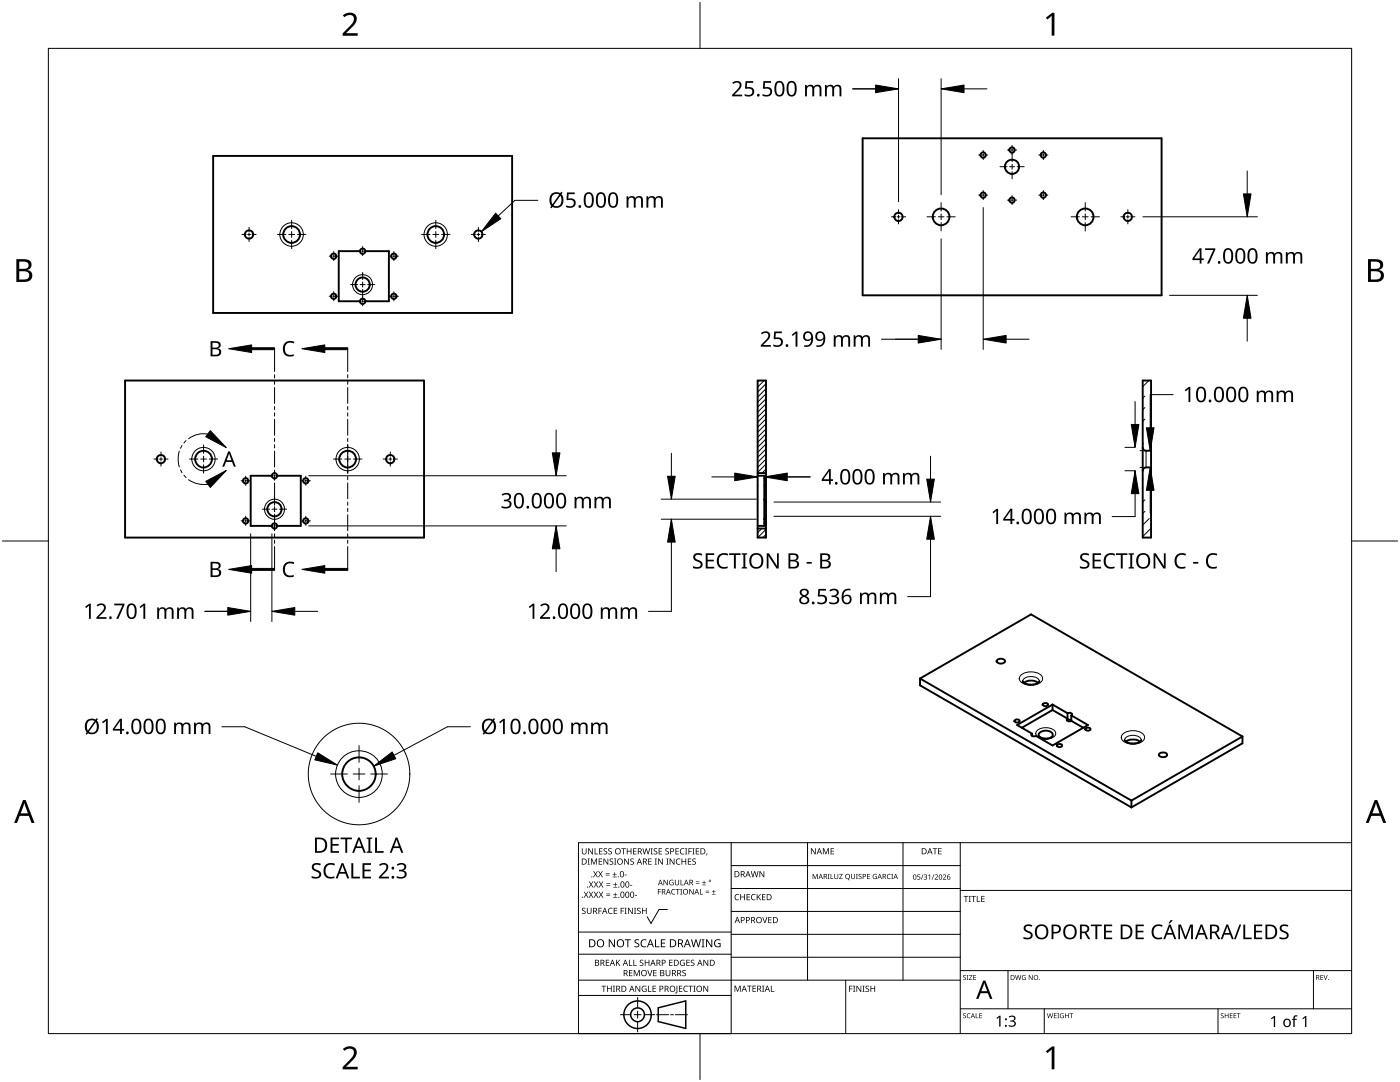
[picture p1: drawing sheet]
<svg xmlns="http://www.w3.org/2000/svg" width="279mm" height="216mm" viewBox="0 0 279 216" stroke-linecap="round" stroke-linejoin="round" font-family="sans-serif">
<g fill="none" stroke="#000" stroke-width=".2">
<path d="M228.7 89.9v3.4M203.7 134.7a3.4 3.4 0 0 1 4.1 0 1.11 1.11 0 0 1 .1 1.2 1.11 1.11 0 0 1-1 .7 3.2 3.2 0 0 1-3.4-.8l-.1-.4zM204.1 136a1.7 1.7 0 0 1 2.2-1 1.17 1.17 0 0 1 1.1 1M207.1 145.7a2.7 2.7 0 0 1 3.5 .3 1.25 1.25 0 0 1-1.4 1.5 2.05 2.05 0 0 1-2.5-1.2zM224.1 146.5a3.2 3.2 0 0 1 4.3 .3 1.16 1.16 0 0 1-1.1 1.5 3.1 3.1 0 0 1-3.4-.8l-.1-.3zM224.4 147.7a1.76 1.76 0 0 1 2.2-.9 1.14 1.14 0 0 1 1.2 .9"/>
<circle cx="58.2" cy="46.8" r="2.34"/>
<circle cx="72.4" cy="56.8" r="2"/>
<circle cx="87" cy="46.8" r="2.34"/>
<circle cx="40.6" cy="91.6" r="2.34"/>
<circle cx="69.4" cy="91.6" r="2.33"/>
<circle cx="54.8" cy="101.6" r="2"/>
<circle cx="71.6" cy="154.5" r="4.7"/>
</g>
<g fill="none" stroke="#000" stroke-width=".38">
<path d="M42.5 31.1h59.7v31.3h-59.7zM172.2 27.6h59.6v31.3h-59.6zM71.8 50.1h-4.2v10h4.2M72.9 50.1h4.7v10h-4.7M25 75.9h59.6v31.4h-59.6zM151.2 75.9h1.7v31.4h-1.7zM228.1 75.9h1.6v31.4h-1.6zM54.3 94.9h-4.3v10h4.3M55.3 94.9h4.7v10h-4.7M151.2 94.9h1.3v10h-1.3M151.2 94.4h1.7M152.5 99.6l.4 .6"/>
<path d="M152.5 95.5h.4M228 89.3a.71 .71 0 0 0 .7 .7l1-.1M228.7 93.3a.61 .61 0 0 0-.7 .6M228.7 93.3h1M151.2 105.5h1.7M152.5 104.4h.4M152.9 103l-.4 .6M183.6 135.4l42.2 24.3M183.6 135.4v1.4l42.2 24.3M183.6 135.4l22.2-12.8 42.2 24.4M199 131.7a1.02 1.02 0 0 1 1.6 .3 1 1 0 0 1-1.7 0zM204.1 135.9v.1"/>
<path d="M204.1 136l.3 .3M204.3 136.3a2.39 2.39 0 0 1 2.9 0M207.4 135.9a2.51 2.51 0 0 1-3 .4M202.5 143.7a.63 .63 0 0 1 1 .2 .62 .62 0 0 1-1.1 0zM206 146.4l-.2 .2 .1 .2 .4 .1h.4M207.4 147a.8 .8 0 0 1 .1-.9 .8 .8 0 0 1 .8-.3 1.32 1.32 0 0 1 1.8 1l-.1 .2M207.4 147a2.26 2.26 0 0 0 2.4 .1M208.2 140.4l.2-.1a.6 .6 0 0 1 .8 .3 .62 .62 0 0 1-.6 .3 .62 .62 0 0 1-.5-.3zM209.9 147.1h-.1M210 147l-.1 .1M210 146.9v.1M210.1 140.6l-7.1 4.1 3 1.7v.4"/>
<path d="M210.1 140.6l3 1.7v1.1l-3-1.7M210.1 141.7l-6.2 3.5M210.1 140.6v1.1M211 148.6l.2-.1a.53 .53 0 0 1 .8 .3 .58 .58 0 0 1-.6 .3 .58 .58 0 0 1-.5-.3zM213 143.4l-.1 .2a.61 .61 0 0 0 .9 .2M213 142.3h.2a.58 .58 0 0 1 .8 .2l-.2 .3M213.8 143.7l-.6-.1-.3 .2M213.8 143.8v-1l3.3 1.9-7 4.1-3.4-2M213.8 143.8l2.4 1.4M216.7 145.3l.2-.1a.55 .55 0 0 1 .7 .3 .62 .62 0 0 1-1 0zM224.4 147.7a2.38 2.38 0 0 0 3.4 0M224.7 148a2.59 2.59 0 0 1 2.8 0"/>
<path d="M225.8 159.7v1.4M231.3 150.4l.8-.2a.63 .63 0 0 1 .8 .4 .96 .96 0 0 1-1.6 0zM248 147v1.3l-22.2 12.8M248 147l-22.2 12.7"/>
<circle cx="196.2" cy="38.9" r=".54"/>
<circle cx="196.2" cy="30.9" r=".54"/>
<circle cx="202" cy="39.9" r=".54"/>
<circle cx="202" cy="29.9" r=".54"/>
<circle cx="202" cy="33.3" r="1.43"/>
<circle cx="208.2" cy="38.9" r=".53"/>
<circle cx="208.2" cy="30.9" r=".53"/>
<circle cx="49.7" cy="46.8" r=".82"/>
<circle cx="58.2" cy="46.8" r="1.67"/>
<circle cx="66.6" cy="51.1" r=".52"/>
<circle cx="66.6" cy="59.1" r=".52"/>
<circle cx="72.4" cy="56.8" r="1.42"/>
<circle cx="72.4" cy="50.1" r=".53"/>
<circle cx="78.6" cy="51.1" r=".53"/>
<circle cx="78.6" cy="59.1" r=".53"/>
<circle cx="86.9" cy="46.8" r="1.66"/>
<circle cx="95.4" cy="46.8" r=".82"/>
<circle cx="179.3" cy="43.3" r=".83"/>
<circle cx="187.8" cy="43.3" r="1.67"/>
<circle cx="216.6" cy="43.3" r="1.68"/>
<circle cx="225.1" cy="43.3" r=".84"/>
<circle cx="72.4" cy="60.1" r=".53"/>
<circle cx="32.1" cy="91.6" r=".83"/>
<circle cx="40.6" cy="91.6" r="1.67"/>
<circle cx="49" cy="95.9" r=".52"/>
<circle cx="54.8" cy="94.9" r=".55"/>
<circle cx="61" cy="95.9" r=".53"/>
<circle cx="69.4" cy="91.6" r="1.66"/>
<circle cx="77.9" cy="91.6" r=".82"/>
<circle cx="49" cy="103.9" r=".52"/>
<circle cx="54.8" cy="101.6" r="1.41"/>
<circle cx="54.8" cy="104.9" r=".52"/>
<circle cx="61" cy="103.9" r=".53"/>
<circle cx="71.6" cy="154.5" r="3.3"/>
</g>
<circle cx="71.7" cy="154.4" r="10.1" fill="none" stroke="#000" stroke-width=".2"/>
<g fill="none" stroke="#000" stroke-width=".2">
<path d="M151.5 75.9l-.3 .3M152.5 75.9l-1.3 1.3M152.9 76.6l-1.7 1.6M152.9 77.6l-1.7 1.6M152.9 78.6l-1.7 1.6M152.9 79.6l-1.7 1.6M228.5 79l-.4 .5M229.3 75.9l-1.2 1.3M152.9 80.6l-1.7 1.6M152.9 81.6l-1.7 1.6M152.9 82.6l-1.7 1.6M152.9 83.6l-1.7 1.6"/>
<path d="M152.9 84.6l-1.7 1.7M152.9 85.6l-1.7 1.7M152.9 86.6l-1.7 1.7M152.9 87.6l-1.7 1.7M152.9 88.6l-1.7 1.7M152.9 89.6l-1.7 1.7M152.9 90.6l-1.7 1.7M152.9 91.6l-1.7 1.7M152.9 92.6l-1.7 1.7M152.9 93.6l-.8 .8M152.9 95.6l-.4 .3M152.9 96.6l-.4 .3"/>
<path d="M152.9 97.6l-.4 .3M152.9 98.6l-.4 .3M152.9 99.6l-.3 .3M228.1 95.5v.1M228.2 88.5l-.1 .2M228.5 81.3l-.4 .5M228.5 83.6l-.4 .5M228.5 99.7l-.4 .5M152 105.5l-.8 .8M152.9 105.6l-1.7 1.7M152.9 106.6l-.7 .7M152.9 103.6l-.4 .4"/>
<path d="M228.5 102l-.4 .5M229.4 103.5l-1.3 1.3M229.7 105.4l-1.6 1.7"/>
</g>
<path d="M9.7 9.7h260v196.5h-260z" fill="none" stroke="#000" stroke-width=".2"/>
<path d="M139.7 .5v9.2M.5 108h9.2M269.7 108h9.2M139.7 206.2v9.2" fill="none" stroke="#000" stroke-width=".2"/>
<g fill="#000">
<path d="M68.4 3.1a1.64 1.64 0 0 1 2.8 .4 2.52 2.52 0 0 1-1.2 2.2l-.9 .9h2.3v.5h-3v-.4l1.2-1.2a1.95 1.95 0 0 0 .9-2.2 1.23 1.23 0 0 0-1.8 .1zM208.7 3.5l1.3-.9h.4v4.5h-.5v-4l-.9 .8zM68.4 209.3a1.64 1.64 0 0 1 2.8 .4 2.52 2.52 0 0 1-1.2 2.2l-.9 1h2.3v.5h-3v-.5l1.2-1.2a1.95 1.95 0 0 0 .9-2.1 1.23 1.23 0 0 0-1.8 .1zM208.7 209.8l1.3-1h.4v4.6h-.5v-4l-.9 .7z"/>
<path d="M3.3 51.7h1.3a1.28 1.28 0 0 1 1.7 1.3 1.04 1.04 0 0 1-.9 .9 1.23 1.23 0 0 1 1 1.5 1.23 1.23 0 0 1-1.5 .9h-1.6zM3.8 54.1v1.7h1a.86 .86 0 0 0 1-.9 .86 .86 0 0 0-1.1-.8zM3.8 52.2v1.4h.9a.78 .78 0 0 0 1-.7 .78 .78 0 0 0-1.1-.7z"/>
<path d="M273 51.7h1.3a1.28 1.28 0 0 1 1.7 1.3 1.04 1.04 0 0 1-.8 .9 1.23 1.23 0 0 1 1 1.5 1.23 1.23 0 0 1-1.6 .9h-1.6zM273.6 54.1v1.7h.9a.86 .86 0 0 0 1.1-.9 .86 .86 0 0 0-1.1-.8zM273.6 52.2v1.4h.8a.78 .78 0 0 0 1-.7 .78 .78 0 0 0-1.1-.7z"/>
<path d="M4.6 159.6h.5l1.8 4.6h-.6l-.6-1.4h-1.8l-.5 1.4h-.6zM4.8 160.2l-.7 2.1h1.5z"/>
<path d="M274.3 159.6h.6l1.7 4.6h-.6l-.5-1.4h-1.8l-.6 1.4h-.5zM274.6 160.2l-.7 2.1h1.4z"/>
</g>
<g fill="none" stroke="#000" stroke-width=".2">
<path d="M145.9 168.1v38.1h-30.5v-38.1h154.3M145.9 172.7h45.7M145.9 177.3h45.7M161.2 168.1v27.5M180.2 168.1v27.5M191.6 168.1v38.1M191.6 177.7h78.1M115.4 198.6h30.5M115.4 195.6h76.2M115.4 190.4h30.5M115.4 186h30.5M127.3 199v2.1"/>
<path d="M133.2 181.5h-1.7l-1.6 2.8-.7-1.4M145.9 181.9h45.7M145.9 186.4h45.7M145.9 191h45.7M168.8 195.6v10.6M191.6 193.7h78.1M201.2 193.7v7.6M262.1 193.7v7.6M123.8 202.5h2.1M126.6 202.5h1.3M127.3 201.8v1.4M127.3 203.8v2.1"/>
<path d="M128.6 202.5h2.1M131 202.5h2.4M133.8 202.5h.6M134.8 202.5h2.4M191.6 201.3h78.1M208.4 201.3v4.9M243.1 201.3v4.9"/>
</g>
<g fill="#000">
<path d="M116.1 169.3h.2v.8a.32 .32 0 0 0 .3 .3 .32 .32 0 0 0 .3-.3v-.8h.2v.8a.47 .47 0 0 1-.5 .4 .47 .47 0 0 1-.5-.5zM116.5 177.9h.2l.3 .5 .3-.5h.1l-.4 .6 .4 .6h-.1l-.3-.5-.4 .5h-.1l.4-.6zM117.3 171.3h.4l-.1 .1v1l.1 .1h-.4l.1-.1v-1zM117.4 169.3h.2l.6 1v-1h.1v1.2h-.1l-.7-1v1h-.1zM117.5 177.9h.2l.3 .5 .3-.5h.1l-.4 .6 .4 .6h-.1l-.4-.5-.3 .5h-.1l.4-.6zM117.5 175.9h.2l.3 .5 .3-.5h.1l-.4 .6 .5 .6h-.2l-.3-.5-.4 .5h-.1l.4-.6zM117.9 171.3h.3l.3 1 .4-1h.3v1.2h-.2v-1l-.4 1h-.1l-.4-1v1h-.2zM118.7 169.3h.1v1h.6v.2h-.7zM118.4 173.8h.1l.3 .5 .3-.5h.2l-.4 .6 .4 .7h-.1l-.4-.6-.3 .6h-.1l.4-.7zM118.5 177.9h.2l.2 .5 .3-.5h.2l-.4 .6 .4 .6h-.1l-.4-.5-.3 .5h-.1l.4-.6zM118.5 175.9h.2l.3 .5 .3-.5h.1l-.4 .6 .4 .6h-.1l-.3-.5-.4 .5h-.1l.4-.6zM119.5 171.3h.7v.1h-.6v.4h.5v.2h-.5v.4h.6v.1h-.7z"/>
<path d="M119.6 169.3h.6v.1h-.5v.4h.5v.1h-.5v.4h.5v.2h-.6zM119.4 173.8h.1l.3 .5 .3-.5h.2l-.4 .6 .4 .7h-.1l-.4-.6-.3 .6h-.2l.5-.7zM119.5 177.9h.1l.3 .5 .3-.5h.2l-.4 .6 .4 .6h-.1l-.4-.5-.3 .5h-.1l.4-.6zM119.5 175.9h.2l.3 .5 .3-.5h.1l-.4 .6 .4 .6h-.1l-.4-.5-.3 .5h-.1l.4-.6zM120.9 174.6h.8v.1h-.8zM120.9 174.2h.8v.1h-.8zM121 178.7h.8v.1h-.8zM121 178.3h.8v.1h-.8zM121 176.6h.8v.1h-.8zM121 176.3h.8v.1h-.8zM120.5 169.4l.4-.1h.3l-.1 .1a.25 .25 0 0 0-.4-.1 .25 .25 0 0 0 0 .4l.4 .3 .1 .2-.3 .3-.5-.1v-.1h.2a.27 .27 0 0 0 .4-.1 .27 .27 0 0 0-.3-.3l-.2-.2zM120.4 171.3h.2l.7 1-.1-1h.2v1.2h-.2l-.6-1v1h-.2z"/>
<path d="M121.4 169.4l.5-.1h.2v.1a.25 .25 0 0 0-.4-.1 .25 .25 0 0 0 0 .4l.4 .3v.2l-.2 .3-.5-.1v-.1h.1a.27 .27 0 0 0 .5-.1 .27 .27 0 0 0-.4-.3l-.2-.2zM122.3 174.9h.8v.2h-.8zM122.4 179h.8v.1h-.8zM122.4 177h.8v.1h-.8zM121.7 171.4l.4-.1 .3 .1-.1 .1a.25 .25 0 0 0-.4-.1 .25 .25 0 0 0 0 .4 .42 .42 0 0 1 .5 .5 .42 .42 0 0 1-.7 .2l-.1-.2 .2 .1a.27 .27 0 0 0 .5-.2 .27 .27 0 0 0-.4-.3l-.2-.2zM122.6 174h.1v.4h.4v.1h-.4v.4h-.1v-.4h-.3v-.1h.3zM122.7 178.1h.1v.4h.4v.1h-.4v.3h-.1v-.3h-.3v-.1h.3zM122.7 176.1h.2v.3h.3v.2h-.3v.3h-.2v-.3h-.3v-.2h.3zM122.6 171.3h.4l-.1 .1v1l.1 .1h-.4l.1-.1v-1zM124 169.3h.9v.1h-.4v1.1h-.1v-1.1h-.4zM124.7 174.5h.4v.2h-.4zM124.6 171.3h.1l.7 1v-1h.1v1.2h-.2l-.6-1v1h-.1z"/>
<path d="M125.7 176.6h.5v.1h-.5zM125.1 169.3h.1v.5h.7v-.5h.1v1.2h-.1v-.6h-.7v.6h-.1zM125.8 171.4l.5-.1 .2 .1v.1a.25 .25 0 0 0-.4-.1 .25 .25 0 0 0 0 .4 .42 .42 0 0 1 .4 .5 .42 .42 0 0 1-.7 .2v-.2l.1 .1a.27 .27 0 0 0 .5-.2 .27 .27 0 0 0-.4-.3l-.2-.2zM126.7 178.6h.4v.2h-.4zM126.4 169.3h.6v.1h-.5v.4h.5v.1h-.5v.4h.5v.2h-.6zM128.2 169.3h.2l.2 1 .3-1h.2l.2 1 .3-1h.1l-.3 1.2h-.1l-.3-1.1-.3 1.1h-.2zM129.4 171.3h.7v.1h-.6v.4h.5v.2h-.5v.4h.6v.1h-.7zM129.8 169.3h.5l-.2 .1v1l.2 .1h-.5l.2-.1v-1zM130.7 171.3h.4l-.1 .1v1l.1 .1h-.4l.1-.1v-1zM130.5 169.4l.4-.1h.3l-.1 .1a.25 .25 0 0 0-.4-.1 .25 .25 0 0 0 0 .4l.4 .3 .1 .2-.2 .3-.6-.1v-.1h.2a.27 .27 0 0 0 .4-.1 .27 .27 0 0 0-.3-.3l-.2-.2zM131.3 177.4h.6v.1h-.5v.4h.5v.1h-.5v.5h-.1zM131.4 169.3h.7v.1h-.5v.4h.5v.1h-.5v.4h.5v.2h-.7z"/>
<path d="M131.3 171.3h.2l.7 1v-1h.1v1.2h-.2l-.6-1v1h-.2zM132.4 175.6h.2l.6 .9v-.9h.1v1h-.2l-.6-.9v.9h-.1zM133 171.3h.4l-.1 .1v1l.1 .1h-.4l.1-.1v-1zM132.8 169.4l.4-.1h.3l-.1 .1a.25 .25 0 0 0-.3-.1 .25 .25 0 0 0 0 .4l.4 .3v.2l-.2 .3-.5-.1v-.1h.1a.27 .27 0 0 0 .5-.1 .27 .27 0 0 0-.4-.3l-.2-.2zM133.7 175.7l.5-.2 .2 .1v.1a.45 .45 0 0 0-.7 .4 .45 .45 0 0 0 .6 .4v-.3h-.2v-.1h.3v.5a.6 .6 0 0 1-.8-.1 .6 .6 0 0 1 .1-.8zM134.1 177.5l.4-.1h.3l-.1 .2a.44 .44 0 0 0-.6 .4 .44 .44 0 0 0 .6 .3 .52 .52 0 0 1-.7 0 .52 .52 0 0 1 .1-.8zM133.6 171.3h.2l.7 1v-1h.1v1.2h-.2l-.6-1v1h-.2zM134.9 177.4h.8v.1h-.4v1h-.1v-1h-.3zM135 171.5l.5-.2 .3 .1-.1 .1a.49 .49 0 0 0-.7 .4 .49 .49 0 0 0 .7 .5 .52 .52 0 0 1-.6 0 .52 .52 0 0 1-.2-.6zM134.8 169.3h.7v.1h-.6v.4h.5v.1h-.5v.4h.6v.2h-.7zM134.7 175.6h.1v.7a.28 .28 0 0 0 .3 .2 .28 .28 0 0 0 .3-.2v-.7h.1v.7a.42 .42 0 0 1-.4 .4 .42 .42 0 0 1-.4-.4zM135.8 175.6h.2v.9h.4v.1h-.6z"/>
<path d="M135.8 177.4h.3l-.1 .1v.9l.1 .1h-.3l.1-.1v-.9zM135.8 169.4l.4-.1h.4l-.1 .1h-.2a.49 .49 0 0 0-.4 .6 .49 .49 0 0 0 .7 .3 .52 .52 0 0 1-.7 .1 .52 .52 0 0 1-.2-.6zM136 171.3h.2v.5h.6v-.5h.1v1.2h-.1v-.5h-.6v.5h-.2zM136.7 169.3h.5l-.2 .1v1l.2 .1h-.5l.2-.1v-1zM137.4 169.3h.7v.1h-.6v.4h.5v.2h-.5v.5h-.1zM137.3 171.3h.7v.1h-.6v.4h.5v.2h-.5v.4h.6v.1h-.7zM137.6 177.4h.1l.6 .9v-.9h.1v1.1h-.1l-.6-.9v.9h-.1zM138.2 169.3h.4l-.1 .1v1l.1 .1h-.4l.1-.1v-1zM138.9 176.2h.7v.1h-.7zM138.9 175.9h.7v.1h-.7zM138.2 171.4l.4-.1 .3 .1-.1 .1a.25 .25 0 0 0-.4-.1 .25 .25 0 0 0 0 .4 .42 .42 0 0 1 .5 .5 .42 .42 0 0 1-.7 .2l-.1-.2 .2 .1a.27 .27 0 0 0 .5-.2 .27 .27 0 0 0-.4-.3l-.2-.2zM138.9 169.3h.6v.1h-.5v.4h.5v.1h-.5v.4h.5v.2h-.6z"/>
<path d="M139.7 177.4h.1v1h.5v.1h-.6zM140.1 176.5h.8v.1h-.8zM140.5 175.7h.1v.3h.3v.2h-.3v.3h-.1v-.3h-.4v-.2h.4zM140.8 178h.7v.2h-.7zM140.8 177.7h.7v.1h-.7zM141 170.3h.2l-.3 .4zM142.1 178.4h.7v.1h-.7zM142.4 177.6h.1v.3h.3v.1h-.3v.3h-.1v-.3h-.3v-.1h.3zM146.8 178.6l.4-.2 .3 .1v.1a.49 .49 0 0 0-.7 .4 .49 .49 0 0 0 .7 .5 .52 .52 0 0 1-.7 0 .52 .52 0 0 1-.2-.6zM147.7 178.4h.2v.5h.6v-.5h.2v1.2h-.2v-.5h-.6v.5h-.2zM149 178.4h.7v.1h-.5v.4h.4v.2h-.4v.4h.5v.1h-.7zM150 178.6l.5-.2 .3 .1-.1 .1a.49 .49 0 0 0-.7 .4 .49 .49 0 0 0 .8 .5 .52 .52 0 0 1-.7 0 .52 .52 0 0 1-.2-.6z"/>
<path d="M149.8 173.8h.2l.3 1.1 .2-1.1h.2l.3 1.1 .2-1.1h.2l-.3 1.2h-.2l-.3-1-.3 1h-.1zM151 178.4h.2v.6l.5-.6h.2l-.5 .5 .5 .7h-.2l-.4-.6-.1 .6h-.2zM151.6 173.8h.1l.7 1v-1h.1v1.2h-.1l-.7-1v1h-.1zM152.1 178.4h.7v.1h-.6v.4h.5v.2h-.5v.4h.6v.1h-.7zM162.2 174.4h.2l.3 .8 .3-.8h.2v1h-.1v-.9l-.5 .9-.3-.9v.9h-.1zM161.8 169.3h.2l.7 1v-1h.1v1.2h-.2l-.6-1v1h-.2zM164.2 169.3h.2l.4 .9 .4-.9h.2v1.2h-.1v-1.1l-.4 1.1h-.1l-.4-1.1v1.1h-.2zM165.2 174.4h.4l-.2 .1v.8l.2 .1h-.4l.1-.1v-.8zM165.8 174.4h.1v.9h.4v.1h-.5zM165.8 169.3h.6v.1h-.5v.4h.5v.1h-.5v.4h.5v.2h-.6zM166.5 174.4h.1v.6a.26 .26 0 0 0 .3 .3 .26 .26 0 0 0 .3-.3v-.6h.1v.6a.39 .39 0 0 1-.4 .4 .39 .39 0 0 1-.4-.4zM167.5 174.4h.7l-.6 .9h.6v.1h-.7l.5-.9h-.5z"/>
<path d="M169.9 174.4h.1v.6a.26 .26 0 0 0 .2 .3 .26 .26 0 0 0 .3-.3v-.6h.1v.6a.39 .39 0 0 1-.4 .4 .39 .39 0 0 1-.3-.4zM170.8 174.4h.4l-.1 .1v.8l.1 .1h-.4l.1-.1v-.8zM171.4 174.5l.3-.1h.2v.1a.24 .24 0 0 0-.3-.1 .24 .24 0 0 0-.1 .4 .24 .24 0 0 0 .3 .1 .32 .32 0 0 1 0 .5 .32 .32 0 0 1-.5-.2l.1 .1a.26 .26 0 0 0 .3 0 .26 .26 0 0 0 .1-.3 .26 .26 0 0 0-.3-.1zM173 174.4h.6v.1h-.4v.3h.4v.1h-.4v.4h.4v.1h-.6zM174.3 174.5l.4-.1h.3l-.1 .1a.42 .42 0 0 0-.6 .4 .42 .42 0 0 0 .6 .4v-.3h-.3v-.1h.4v.5a.56 .56 0 0 1-.7-.1 .56 .56 0 0 1 0-.8zM177.1 174.5l.3-.1h.4l-.3 .1a.42 .42 0 0 0-.4 .5 .42 .42 0 0 0 .6 .3 .48 .48 0 0 1-.7-.1 .48 .48 0 0 1 .1-.7zM177.9 174.4h.3l-.1 .1v.8l.1 .1h-.3l.1-.1v-.8zM183.1 174.5h.5v.1h-.4v.3a.34 .34 0 0 1 .4 .2 .34 .34 0 0 1-.1 .4 .34 .34 0 0 1-.5-.1 .27 .27 0 0 0 .4 .1 .27 .27 0 0 0 .1-.4 .27 .27 0 0 0-.4-.1zM184.2 174.5h.1l-.4 1h-.1zM184.4 174.6h.5l.1 .2-.2 .2a.32 .32 0 0 1 .2 .4 .32 .32 0 0 1-.5 .1l-.1-.1a.26 .26 0 0 0 .4 .1 .26 .26 0 0 0 0-.4l-.3-.2a.23 .23 0 0 0 .3 0 .23 .23 0 0 0-.1-.4 .23 .23 0 0 0-.3 .2zM185.2 174.7l.4-.2v1h-.1v-.9l-.2 .2zM186.3 174.5h.2l-.4 1h-.2z"/>
<path d="M186.1 169.3h.9v.1h-.3v1.1h-.2v-1.1h-.4zM186.5 174.6a.37 .37 0 0 1 .6 0 .37 .37 0 0 1-.2 .6l-.2 .2h.5v.1h-.7l.3-.4a.27 .27 0 0 0 .3-.3 .27 .27 0 0 0-.4-.2zM187.2 169.3h.7v.1h-.5v.4h.5v.1h-.5v.4h.5v.2h-.7zM188.2 174.6a.37 .37 0 0 1 .6 0 .37 .37 0 0 1-.3 .6l-.2 .2h.5v.1h-.6l.2-.4a.27 .27 0 0 0 .3-.3 .27 .27 0 0 0-.4-.2zM192.3 178.8h.9v.1h-.3v1.1h-.2v-1.1h-.4zM193.3 178.8h.5l-.2 .1v1l.2 .1h-.5l.2-.1v-1zM193.8 178.8h1v.1h-.4v1.1h-.2v-1.1h-.4zM194.9 178.8h.2v1.1h.5v.1h-.7zM195.8 178.8h.7v.1h-.5v.4h.5v.1h-.5v.5h.5v.1h-.7zM116.2 181.3l.4-.2 .3 .1-.1 .1a.25 .25 0 0 0-.4-.1 .25 .25 0 0 0 0 .4l.4 .2 .1 .3-.3 .3-.5-.1v-.1h.2a.27 .27 0 0 0 .4-.1 .27 .27 0 0 0-.3-.3l-.2-.2zM117.1 181.1h.2v.8a.32 .32 0 0 0 .3 .3 .32 .32 0 0 0 .3-.3v-.8h.2v.8a.47 .47 0 0 1-.5 .5 .47 .47 0 0 1-.5-.5zM119.4 181.1h.7v.2h-.5v.4h.5v.1h-.5v.6h-.2z"/>
<path d="M120 196.7h1v.1h-.4v1.1h-.2v-1.1h-.4zM120.9 191.5h.7v.1h-.5v.4h.4v.2h-.4v.4h.5v.1h-.7zM121.5 181.3l.4-.2 .4 .1-.1 .1a.49 .49 0 0 0-.7 .5 .49 .49 0 0 0 .7 .4 .52 .52 0 0 1-.6 .1 .52 .52 0 0 1-.3-.6zM121.1 196.7h.2v.5h.6v-.5h.2v1.2h-.2v-.6h-.6v.6h-.2zM121.5 187.4h.2l.9 1.3v-1.3h.1v1.6h-.2l-.8-1.3v1.3h-.2zM122.3 196.7h.4l-.1 .1v1l.1 .1h-.4l.2-.1v-1zM122.5 181.1h.7v.2h-.6v.4h.5v.1h-.5v.4h.6v.2h-.7zM122.9 191.5h.2v.6l.5-.6h.2l-.5 .5 .5 .7h-.2l-.4-.6-.1 .6h-.2zM123.9 181.1h.6v.2h-.5v.4h.5v.1h-.5v.6h-.1zM124.7 181.1h.4l-.2 .2v.9l.2 .2h-.4l.1-.2v-.9zM124.7 187.4h1.2v.2h-.5v1.4h-.2v-1.4h-.5zM125.5 191.5h.2v1.1h.5v.1h-.7z"/>
<path d="M125.5 193.6h.7v.1h-.5v.4h.5v.1h-.5v.4h.5v.2h-.7zM125.3 181.1h.2l.7 1.1-.1-1.1h.2v1.3h-.2l-.6-1v1h-.2zM126.4 191.5h.2v1.1h.5v.1h-.7zM126.5 181.1h.5l-.2 .2v.9l.2 .2h-.5l.2-.2v-.9zM126.5 193.6h.2l.4 1 .4-1h.2v1.2h-.2v-1.1l-.4 1.1h-.1l-.4-1.1v1.1h-.1zM126.7 187.6l.3-.2 .6 .1-.2 .1a.33 .33 0 0 0-.6 .2 .33 .33 0 0 0 .4 .4 .47 .47 0 0 1 .4 .6 .47 .47 0 0 1-.7 .2h-.3v-.2h.2a.35 .35 0 0 0 .6-.2 .35 .35 0 0 0-.5-.4l-.3-.2zM126.8 196.7h.2l.6 1v-1h.2v1.2h-.2l-.7-1 .1 1h-.2zM127.2 181.3l.4-.2 .3 .1-.1 .1a.25 .25 0 0 0-.4-.1 .25 .25 0 0 0 0 .4l.4 .2 .1 .3-.3 .3-.5-.1v-.1h.2a.27 .27 0 0 0 .4-.1 .27 .27 0 0 0-.3-.3l-.2-.2zM127.7 191.6l.5-.1 .2 .1v.1a.25 .25 0 0 0-.4-.1 .25 .25 0 0 0 0 .4l.4 .2v.3l-.2 .2h-.5v-.2l.1 .1a.27 .27 0 0 0 .5-.2 .27 .27 0 0 0-.4-.3l-.2-.2zM128 187.6l.6-.2 .4 .1v.2a.64 .64 0 0 0-1 .5 .64 .64 0 0 0 1 .6v.2a.83 .83 0 0 1-1.1-.3 .83 .83 0 0 1 .1-1.1zM128.2 196.8l.6-.1 .2 .1v.1a.5 .5 0 0 0-.8 .4 .5 .5 0 0 0 .7 .5v-.4h-.3v-.1h.4v.6a.66 .66 0 0 1-.8-.2 .66 .66 0 0 1 0-.9zM128.1 181.1h.2v.6h.6v-.6h.2v1.3h-.2v-.6h-.6v.6h-.2z"/>
<path d="M129.2 193.6h.1l.4 1 .3-1h.2l-.4 1.2h-.2zM129.3 196.7h.2v1.1h.5v.1h-.7zM128.7 191.5h.1v.5h.6v-.5h.2v1.2h-.2v-.5h-.6v.5h-.1zM130.7 187.4h.2v1.4h.7v.2h-.9zM130.2 196.7h.7v.1h-.5v.4h.5v.1h-.5v.5h.5v.1h-.7zM130.4 193.6h.6v.1h-.5v.4h.5v.1h-.5v.4h.5v.2h-.6zM131.9 187.4h.9v.2h-.7v.5h.6v.2h-.6v.5h.7v.2h-.9zM132.8 193.6h.2v.7a.32 .32 0 0 0 .3 .4 .32 .32 0 0 0 .3-.4v-.7h.2v.7a.47 .47 0 0 1-.5 .5 .47 .47 0 0 1-.5-.5zM133.5 191.5h.7v.1h-.5v.4h.5v.2h-.5v.4h.5v.1h-.7zM135 196.7h.2v1.3l-.1 .2h-.3l-.1-.1 .3-.2zM135.5 196.7h.7v.1h-.5v.4h.4v.1h-.4v.5h.5v.1h-.7zM135.8 191.7l.5-.2 .4 .1-.1 .1a.5 .5 0 0 0-.8 .4 .5 .5 0 0 0 .7 .5v-.4h-.2v-.1h.4v.6a.66 .66 0 0 1-.9-.1 .66 .66 0 0 1 0-.9z"/>
<path d="M136.2 193.7l.4-.2 .3 .1-.1 .1a.25 .25 0 0 0-.4-.1 .25 .25 0 0 0 0 .4 .42 .42 0 0 1 .5 .6 .42 .42 0 0 1-.7 .2l-.1-.2h.2a.27 .27 0 0 0 .5-.1 .27 .27 0 0 0-.4-.3l-.2-.2zM136.5 196.8l.5-.1 .3 .1-.1 .1a.49 .49 0 0 0-.7 .4 .49 .49 0 0 0 .8 .4 .52 .52 0 0 1-.7 .1 .52 .52 0 0 1-.2-.6zM137 191.5h.7v.1h-.6v.4h.5v.2h-.5v.4h.6v.1h-.7zM137.4 196.7h.9v.1h-.4v1.1h-.1v-1.1h-.4zM137.9 191.6l.4-.1 .3 .1-.1 .1a.25 .25 0 0 0-.4-.1 .25 .25 0 0 0 0 .4l.4 .2 .1 .3-.2 .2h-.6v-.2l.2 .1a.27 .27 0 0 0 .5-.2 .27 .27 0 0 0-.4-.3l-.2-.2zM138.4 196.7h.4l-.1 .1v1l.1 .1h-.4l.1-.1v-1zM137.9 187.4h.2l.3 1.4 .4-1.4h.2l.4 1.4 .3-1.4h.2l-.4 1.6h-.2l-.4-1.3-.4 1.3h-.2zM140 187.4h.6l-.2 .2v1.3l.2 .1h-.6l.2-.1v-1.3zM140.4 196.7h.1l.7 1v-1h.1v1.2h-.1l-.7-1v1h-.1zM140.4 191.5h.2l.6 1v-1h.1v1.2h-.1l-.7-1v1h-.1zM140.9 187.4h.2l.9 1.3v-1.3h.2v1.6h-.3l-.8-1.3v1.3h-.2zM142.7 187.6l.7-.2 .4 .1-.1 .2a.65 .65 0 0 0-1 .5 .65 .65 0 0 0 .9 .6v-.4h-.3v-.2h.5v.7a.86 .86 0 0 1-1.1-.1 .86 .86 0 0 1 0-1.2z"/>
<path d="M146.6 196.7h.2l.4 1 .4-1h.2v1.2h-.1v-1.1l-.4 1.1h-.2l-.4-1.1v1.1h-.1zM149.1 196.7h.9v.1h-.4v1.1h-.1v-1.1h-.4zM150.2 196.7h.7v.1h-.6v.4h.5v.1h-.5v.5h.6v.1h-.7zM152.1 183h.2l.3 1 .4-1h.2l-.5 1.2h-.1zM152.1 196.7h.4l-.1 .1v1l.1 .1h-.4l.1-.1v-1zM153.8 196.7h.2v1.1h.5v.1h-.7zM153.3 183h.7v.1h-.5v.4h.5v.1h-.5v.5h.5v.1h-.7zM169.5 196.7h.6v.1h-.5v.5h.5v.1h-.5v.5h-.1zM170.2 196.7h.5l-.2 .1v1l.2 .1h-.5l.2-.1v-1zM170.9 196.7h.2l.6 1v-1h.2v1.2h-.2l-.6-1v1h-.2zM172.1 196.7h.5l-.2 .1v1l.2 .1h-.5l.2-.1v-1zM172.8 196.8l.4-.1h.2v.2a.25 .25 0 0 0-.4-.1 .25 .25 0 0 0 0 .4l.4 .2 .1 .3-.3 .2h-.5v-.2l.2 .1a.27 .27 0 0 0 .4-.2 .27 .27 0 0 0-.3-.3l-.3-.2z"/>
<path d="M173.7 196.7h.2v.5h.6v-.5h.2v1.2h-.2v-.6h-.6v.6h-.2zM192.2 194.7l.4-.1h.2l-.1 .1a.24 .24 0 0 0-.3 0 .24 .24 0 0 0-.1 .3 .24 .24 0 0 0 .4 .1l.1 .1-.1 .3h-.4l-.1-.1a.24 .24 0 0 0 .3 .1 .24 .24 0 0 0 .1-.3l-.4-.3zM192.9 194.6h.4l-.1 .1v.7l.1 .1h-.4l.1-.1v-.7zM193.4 194.6h.6l-.5 .8h.6v.1h-.7l.5-.8h-.5zM194.2 194.6h.6v.1h-.4v.3h.4v.1h-.4v.3h.4v.1h-.6zM202.6 194.6h.1l.2 .8 .2-.8h.2l.2 .8 .2-.8h.1l-.2 .9h-.2l-.2-.8-.2 .8h-.2zM204.1 194.7l.3-.1h.3l-.1 .1a.4 .4 0 0 0-.6 .4 .4 .4 0 0 0 .6 .3v-.3l-.2-.1h.3v.5a.53 .53 0 0 1-.7-.1 .53 .53 0 0 1 .1-.7zM205.3 194.6h.2l.5 .8v-.8h.1v.9h-.2l-.5-.8v.8h-.1zM204.4 184.8a1.38 1.38 0 0 1 1.6-.2l-.1 .3-.4-.1a.52 .52 0 0 0-.7 0 .52 .52 0 0 0 0 .7l1 .5 .3 .6a1.19 1.19 0 0 1-1.9 .7v-.3a1.04 1.04 0 0 0 1.5-.2 1.04 1.04 0 0 0-1-.9 .77 .77 0 0 1-.3-1.1zM217.7 184.5h2.2v.3h-.9v2.6h-.4v-2.6h-.9zM220.3 184.5h1.7v.3h-1.3v.9h1.2v.3h-1.2v1.1h1.3v.3h-1.7zM226.6 184.5h1.7v.3h-1.3v.9h1.2v.3h-1.2v1.1h1.3v.3h-1.7z"/>
<path d="M230.2 184.9a1.63 1.63 0 0 1 1.8-.3l-.1 .3-.8-.1a1.19 1.19 0 0 0-.8 1.5 1.19 1.19 0 0 0 1.6 .7v.3a1.5 1.5 0 0 1-1.8-.3 1.5 1.5 0 0 1-.1-1.8zM233.6 183.6h.4l-.6 .7h-.2zM235.2 184.5h.5l.9 2.4 .9-2.4h.6v2.9h-.4v-2.5l-1 2.5h-.3l-.9-2.6v2.6h-.3zM247.4 184.5h.3l-1.1 2.9h-.3zM248.1 184.5h.4v2.6h1.3v.3h-1.7zM250.3 184.5h1.6v.3h-1.3v.9h1.2v.3h-1.2v1.1h1.3v.3h-1.6zM255.5 184.8a1.38 1.38 0 0 1 1.6-.2l-.1 .3-.4-.1a.52 .52 0 0 0-.7 0 .52 .52 0 0 0 0 .7l1 .5 .3 .6a1.19 1.19 0 0 1-1.9 .7v-.3a1.03 1.03 0 0 0 1.5-.2 1.04 1.04 0 0 0-1-.9 .77 .77 0 0 1-.3-1.1zM263.5 194.6h.6v.1h-.5v.3h.4v.1h-.4v.3h.5v.1h-.6zM264.1 194.6h.2l.2 .8 .3-.8h.2l-.4 .9h-.1zM192.2 202.3l.4-.1h.2l-.1 .1a.24 .24 0 0 0-.3 0 .24 .24 0 0 0-.1 .3 .24 .24 0 0 0 .4 .1l.1 .2-.1 .2-.4 .1-.1-.2a.24 .24 0 0 0 .3 .1 .24 .24 0 0 0 .1-.3l-.4-.2zM193.1 202.3l.6-.1-.3 .1a.4 .4 0 0 0-.3 .5 .4 .4 0 0 0 .5 .2 .46 .46 0 0 1-.6 0 .46 .46 0 0 1 .1-.7zM194.7 202.2h.1v.8h.5v.2h-.6z"/>
<path d="M195.4 202.2h.6v.1h-.4v.3h.4v.1h-.4v.4h.4v.1h-.6zM198.9 203.1l.6-.4h.2v2.2h-.3v-1.9l-.4 .3zM201.3 202.9a.78 .78 0 0 1 .8-.3 .78 .78 0 0 1 .6 .6l-.1 .3-.4 .2a.62 .62 0 0 1 .5 .8 .62 .62 0 0 1-.8 .4l-.6-.1v-.3l.3 .1a.49 .49 0 0 0 .7 0 .49 .49 0 0 0 0-.7l-.7-.1v-.2a.46 .46 0 0 0 .7 0 .46 .46 0 0 0-.1-.7h-.3l-.5 .2zM209 202.2h.1l.2 .8 .2-.8h.1l.3 .8 .2-.8h.1l-.3 1h-.1l-.2-.9-.3 .9h-.1zM210.3 202.2h.6v.1h-.4v.3h.3v.1h-.3v.4h.4v.1h-.6zM211 202.2h.4l-.2 .1v.8l.2 .1h-.4l.1-.1v-.8zM211.6 202.3l.7-.1-.1 .1a.4 .4 0 0 0-.6 .4 .4 .4 0 0 0 .6 .3v-.2l-.2-.2h.3v.5a.53 .53 0 0 1-.7-.1 .53 .53 0 0 1 0-.7zM212.5 202.2h.2v.4h.5v-.4h.1v1h-.1v-.5h-.5v.5h-.2zM213.4 202.2h.8v.1h-.3v.9h-.2v-.9h-.3zM243.7 202.3l.3-.1h.2v.1a.24 .24 0 0 0-.3 0 .24 .24 0 0 0-.1 .3 .24 .24 0 0 0 .3 .1l.1 .2-.1 .2-.4 .1-.1-.2a.24 .24 0 0 0 .4 .1 .24 .24 0 0 0 0-.3l-.3-.2zM244.4 202.2h.2v.4h.5v-.4h.1v1h-.1v-.5h-.5v.5h-.2zM245.4 202.2h.6v.1h-.4v.3h.4v.1h-.4v.4h.4v.1h-.6z"/>
<path d="M246.2 202.2h.5v.1h-.4v.3h.4v.1h-.4v.4h.4v.1h-.5zM246.8 202.2h.8v.1h-.3v.9h-.2v-.9h-.3zM253.7 203.2l.6-.5h.2v2.2h-.3v-1.9l-.4 .4zM258.2 202.7l.3-.1h.5l-.1 .3-.4-.1-.1 .2v.3h.4v.2h-.4v1.4h-.3v-1.4h-.3l.3-.2zM259.9 203.2l.6-.5h.2v2.2h-.2v-1.9l-.5 .4z"/>
<path d="M116.1 171.3h.4a.61 .61 0 0 1 .6 .6 .61 .61 0 0 1-.6 .6h-.4zM116.3 171.4v1h.1a.48 .48 0 0 0 .5-.5 .48 .48 0 0 0-.4-.5z"/>
<path d="M122.7 169.9a.61 .61 0 0 1 1.2 0 .61 .61 0 0 1-1.2 0zM123 169.5a.47 .47 0 0 0-.1 .7 .47 .47 0 0 0 .8 0v-.1a.45 .45 0 0 0-.1-.6 .45 .45 0 0 0-.6 0z"/>
<path d="M123.1 171.9a.61 .61 0 0 1 1.2 0 .61 .61 0 0 1-1.2 0zM123.5 171.5l-.2 .4a.45 .45 0 0 0 .7 .4 .45 .45 0 0 0 0-.8l-.2-.1z"/>
<path d="M123.9 173.9a.51 .51 0 0 1 .6 .1 .51 .51 0 0 1 0 .7 .44 .44 0 0 1-.6 .3 .44 .44 0 0 1-.2-.6zM123.9 174v.1a.48 .48 0 0 0 .3 .8 .53 .53 0 0 0 .2-.5 .53 .53 0 0 0-.4-.4z"/>
<path d="M124 178a.44 .44 0 0 1 .5 0 .44 .44 0 0 1 .1 .5 .46 .46 0 0 1-.4 .7 .46 .46 0 0 1-.4-.7zM124.1 178.1l-.1 .2a.45 .45 0 0 0 .3 .7 .53 .53 0 0 0 .2-.5 .53 .53 0 0 0-.4-.4z"/>
<path d="M124 176a.44 .44 0 0 1 .5 0 .44 .44 0 0 1 .1 .5 .46 .46 0 0 1-.4 .6 .46 .46 0 0 1-.4-.7zM124.1 176.1l-.1 .4a.31 .31 0 0 0 .2 .5 .31 .31 0 0 0 .3-.5l-.1-.4z"/>
<path d="M124.9 178a.5 .5 0 0 1 .7 .1 .5 .5 0 0 1 0 .6 .44 .44 0 0 1-.6 .4 .44 .44 0 0 1-.2-.6zM125 178.1a.48 .48 0 0 0-.1 .6 .48 .48 0 0 0 .4 .3l.1-.8-.2-.2z"/>
<path d="M124.9 176a.44 .44 0 0 1 .6 0 .44 .44 0 0 1 .1 .5 .46 .46 0 0 1-.5 .6 .46 .46 0 0 1-.3-.7zM125 176.1l-.1 .4a.31 .31 0 0 0 .3 .5 .31 .31 0 0 0 .2-.5v-.4z"/>
<path d="M125.9 178a.5 .5 0 0 1 .6 .1 .5 .5 0 0 1 0 .6 .44 .44 0 0 1-.5 .4 .44 .44 0 0 1-.2-.6zM126 178.1l-.1 .1a.48 .48 0 0 0 .4 .8 .53 .53 0 0 0 .2-.5 .53 .53 0 0 0-.5-.4z"/>
<path d="M127.3 169.3h.3a.35 .35 0 0 1 .5 .2 .35 .35 0 0 1-.3 .4l.4 .6h-.2l-.3-.5h-.3v.5h-.1zM127.4 169.4v.4h.2a.23 .23 0 0 0 .3-.2 .23 .23 0 0 0-.3-.2z"/>
<path d="M127.5 171.3h.2l.4 1.2h-.1l-.2-.4h-.4l-.2 .4h-.1zM127.6 171.5l-.2 .5h.4z"/>
<path d="M128.3 171.3h.3a.35 .35 0 0 1 .5 .2 .35 .35 0 0 1-.3 .5l.4 .5h-.2l-.3-.5h-.2v.5h-.2zM128.5 171.4v.5h.1a.23 .23 0 0 0 .3-.2 .23 .23 0 0 0-.3-.3z"/>
<path d="M131.7 175.5h.1l.5 1.1h-.2l-.1-.3h-.4l-.2 .3h-.1zM131.8 175.7l-.2 .5h.4z"/>
<path d="M132.1 177.4h.3a.31 .31 0 0 1 .4 .2 .31 .31 0 0 1-.2 .4l.3 .5h-.2l-.3-.5h-.2v.5h-.1zM132.2 177.5v.4h.2a.21 .21 0 0 0 .2-.2 .21 .21 0 0 0-.2-.2z"/>
<path d="M133.3 177.4h.1l.5 1.1h-.2l-.1-.4h-.4l-.2 .4h-.1zM133.4 177.5l-.2 .5h.4z"/>
<path d="M133.8 169.3h.6l.1 .2-.1 .4-.5 .1v.5h-.1zM133.9 169.4v.5a.29 .29 0 0 0 .5-.3 .29 .29 0 0 0-.5-.2z"/>
<path d="M136.9 175.5h.1l.4 1.1h-.1l-.1-.3h-.5l-.1 .3h-.1zM137 175.7l-.2 .5h.3z"/>
<path d="M136.2 177.9a.55 .55 0 0 1 1.1 0 .55 .55 0 0 1-1.1 0zM136.4 177.9a.45 .45 0 0 0 .9 0 .45 .45 0 0 0-.9 0z"/>
<path d="M137.6 175.6h.3a.31 .31 0 0 1 .4 .2 .31 .31 0 0 1-.2 .4l.3 .4h-.2l-.2-.4h-.3v.4h-.1zM137.7 175.7v.4h.2a.21 .21 0 0 0 .3-.2 .21 .21 0 0 0-.3-.2z"/>
<path d="M139 177.4h.1l.4 1.1h-.1l-.1-.4h-.5l-.1 .4h-.1zM139.1 177.5l-.2 .5h.3z"/>
<path d="M139.8 169.3h.4a.54 .54 0 0 1 .6 .6 .56 .56 0 0 1-.7 .6h-.3zM140 169.4v.9h.1a.48 .48 0 0 0 .5-.4 .48 .48 0 0 0-.4-.5z"/>
<path d="M141.4 175.8a.25 .25 0 0 1 .5 0 .25 .25 0 0 1-.5 0zM141.5 175.8a.15 .15 0 0 0 .3 0 .15 .15 0 0 0-.3 0z"/>
<path d="M146.6 173.8h.4a.61 .61 0 0 1 .6 .6 .61 .61 0 0 1-.7 .6h-.3zM146.8 174v.9h.1a.43 .43 0 0 0 .5-.5 .41 .41 0 0 0-.4-.4z"/>
<path d="M147.8 173.8h.4a.35 .35 0 0 1 .4 .3 .35 .35 0 0 1-.2 .4l.3 .5h-.2l-.3-.5h-.2v.5h-.2zM148 174v.4h.2a.23 .23 0 0 0 .3-.2 .23 .23 0 0 0-.3-.2z"/>
<path d="M149.2 173.8h.1l.5 1.2h-.1l-.2-.3h-.5l-.1 .3h-.2zM149.3 174l-.2 .5h.4z"/>
<path d="M153 178.4h.4a.55 .55 0 0 1 .6 .6 .56 .56 0 0 1-.6 .6h-.4zM153.2 178.5v1h.1a.48 .48 0 0 0 .5-.5 .48 .48 0 0 0-.4-.5z"/>
<path d="M163.4 169.2h.2l.5 1.3h-.2l-.2-.4h-.4l-.2 .4h-.1zM163.5 169.4l-.2 .6h.4z"/>
<path d="M163.7 174.4h.2l.4 1h-.2l-.1-.3h-.4l-.1 .3h-.2zM163.8 174.5l-.2 .5h.4z"/>
<path d="M164.4 174.4h.3a.29 .29 0 0 1 .3 .2 .29 .29 0 0 1-.2 .3l.3 .5h-.1l-.3-.4h-.2v.4h-.1zM164.5 174.5v.4h.2a.2 .2 0 0 0 .2-.2 .2 .2 0 0 0-.2-.2z"/>
<path d="M168.8 174.5l.1-.1a.48 .48 0 0 1 .5 0 .48 .48 0 0 1 .2 .5l-.3 .5 .3 .2-.4-.2a.54 .54 0 0 1-.5-.3 .54 .54 0 0 1 .1-.6zM168.8 174.9a.4 .4 0 0 0 .8 0 .4 .4 0 0 0-.8 0z"/>
<path d="M172.2 174.4h.2a.34 .34 0 0 1 .4 .4 .34 .34 0 0 1-.5 .2v.4h-.1zM172.3 174.5v.4a.25 .25 0 0 0 .4-.2 .25 .25 0 0 0-.4-.2z"/>
<path d="M175.5 174.4h.1l.4 1h-.1l-.1-.3h-.4l-.2 .3h-.1zM175.6 174.5l-.2 .5h.3z"/>
<path d="M176.2 174.4h.2a.29 .29 0 0 1 .4 .2 .29 .29 0 0 1-.2 .3l.3 .5h-.2l-.2-.4h-.2v.4h-.1zM176.3 174.5v.4h.1a.2 .2 0 0 0 .3-.2 .2 .2 0 0 0-.3-.2z"/>
<path d="M178.7 174.4h.1l.4 1h-.1l-.1-.3h-.5l-.1 .3h-.1zM178.7 174.5l-.1 .5h.3z"/>
<path d="M182.3 174.6h.4l.2 .5a.38 .38 0 0 1-.5 .4 .38 .38 0 0 1-.2-.6zM182.4 174.6l-.1 .2a.38 .38 0 0 0 .3 .6 .41 .41 0 0 0 .2-.5 .41 .41 0 0 0-.4-.3z"/>
<path d="M184 169.3h.3a.61 .61 0 0 1 .6 .6 .61 .61 0 0 1-.6 .6h-.3zM184.1 169.4v.9h.2a.43 .43 0 0 0 .5-.4 .41 .41 0 0 0-.5-.5z"/>
<path d="M185.5 169.2h.1l.5 1.3h-.1l-.2-.4h-.5l-.1 .4h-.2zM185.6 169.4l-.2 .6h.4z"/>
<path d="M187.5 174.6l.1-.1a.51 .51 0 0 1 .4 .5 .51 .51 0 0 1-.5 .5l-.1-.4zM187.6 174.6l-.1 .2a.38 .38 0 0 0 .3 .6 .41 .41 0 0 0 .1-.5 .41 .41 0 0 0-.3-.3z"/>
<path d="M189.1 174.6l.5-.1-.4 .2-.1 .3a.33 .33 0 0 1 .5 .1 .33 .33 0 0 1-.2 .5 .33 .33 0 0 1-.4-.4zM189.1 175.2a.25 .25 0 0 0 .5 0 .25 .25 0 0 0-.5 0z"/>
<path d="M118.4 181.1h.3a.35 .35 0 0 1 .4 .3 .35 .35 0 0 1-.2 .4l.3 .6h-.1l-.3-.5h-.3v.5h-.1zM118.5 181.3v.4h.2a.23 .23 0 0 0 .3-.2 .23 .23 0 0 0-.3-.2z"/>
<path d="M118.7 191.5h.4a.31 .31 0 0 1 .4 .2 .31 .31 0 0 1-.2 .4 .33 .33 0 0 1 .3 .4 .33 .33 0 0 1-.4 .2h-.5zM118.9 192.2v.4h.2a.23 .23 0 0 0 .3-.2 .23 .23 0 0 0-.3-.2zM118.9 191.6v.4h.2a.21 .21 0 0 0 .3-.2 .21 .21 0 0 0-.3-.2z"/>
<path d="M117.6 187.4h.5a.71 .71 0 0 1 .7 .8 .73 .73 0 0 1-.8 .8h-.4zM117.8 187.6v1.2h.2a.56 .56 0 0 0 .6-.6 .54 .54 0 0 0-.6-.6z"/>
<path d="M119.8 191.5h.4a.35 .35 0 0 1 .4 .3 .35 .35 0 0 1-.2 .4l.3 .5h-.2l-.3-.5h-.2v.5h-.2zM120 191.6v.5h.2a.23 .23 0 0 0 .3-.2 .23 .23 0 0 0-.3-.3z"/>
<path d="M119.3 187.6a.74 .74 0 0 1 .9-.1 .74 .74 0 0 1 .4 .7 .77 .77 0 0 1-1.1 .8 .77 .77 0 0 1-.3-1.3zM119.5 187.7l-.2 .5a.56 .56 0 0 0 .7 .6 .56 .56 0 0 0 .3-.9 .51 .51 0 0 0-.8-.2z"/>
<path d="M120.6 181.1h.2l.4 1.3h-.1l-.2-.4h-.4l-.2 .4h-.1zM120.7 181.3l-.2 .6h.4z"/>
<path d="M122.2 191.5h.1l.5 1.2h-.2l-.1-.3h-.5l-.2 .3h-.1zM122.2 191.7l-.2 .5h.4z"/>
<path d="M123 196.7h.3a.35 .35 0 0 1 .4 .2 .35 .35 0 0 1-.2 .5l.3 .5h-.1l-.3-.5h-.3v.5h-.1zM123.1 196.8v.5h.2a.23 .23 0 0 0 .3-.3 .23 .23 0 0 0-.3-.2z"/>
<path d="M123.3 187.6a.74 .74 0 0 1 .8-.1 .74 .74 0 0 1 .5 .7 .77 .77 0 0 1-1.1 .8 .77 .77 0 0 1-.3-1.3zM123.5 187.7l-.2 .5a.56 .56 0 0 0 .7 .6 .56 .56 0 0 0 .3-.9 .51 .51 0 0 0-.8-.2z"/>
<path d="M124.5 193.6h.3a.35 .35 0 0 1 .4 .2 .35 .35 0 0 1-.2 .4l.3 .6h-.1l-.3-.5h-.3v.5h-.1zM124.6 193.7v.4h.2a.23 .23 0 0 0 .3-.2 .23 .23 0 0 0-.3-.2z"/>
<path d="M124 196.7h.4a.54 .54 0 0 1 .6 .6 .56 .56 0 0 1-.6 .6h-.4zM124.2 196.8v1h.2a.48 .48 0 0 0 .5-.5 .48 .48 0 0 0-.5-.5z"/>
<path d="M124.7 191.5h.2l.4 1.2h-.1l-.2-.3h-.4l-.2 .3h-.1zM124.8 191.7l-.2 .5h.4z"/>
<path d="M126 196.7h.2l.4 1.2h-.1l-.2-.4h-.4l-.2 .4h-.1zM126.1 196.8l-.2 .6h.4z"/>
<path d="M127.9 194.2a.61 .61 0 0 1 1.2 0 .61 .61 0 0 1-1.2 0zM128.2 193.8l-.1 .4a.45 .45 0 0 0 .7 .4 .45 .45 0 0 0 0-.8l-.2-.1z"/>
<path d="M129.7 187.4h.2l.6 1.6h-.2l-.2-.5h-.6l-.2 .5h-.2zM129.8 187.6l-.2 .7h.5z"/>
<path d="M130.2 191.5h.2l.5 1.2h-.2l-.2-.3h-.4l-.2 .3h-.1zM130.3 191.7l-.2 .5h.4z"/>
<path d="M131 191.5h.4a.35 .35 0 0 1 .4 .3 .35 .35 0 0 1-.2 .4l.3 .5h-.2l-.3-.5h-.2v.5h-.2zM131.2 191.6v.5h.2a.23 .23 0 0 0 .2-.2 .23 .23 0 0 0-.3-.3z"/>
<path d="M131.8 193.6h.3a.31 .31 0 0 1 .4 .1 .31 .31 0 0 1-.2 .4 .33 .33 0 0 1 .3 .4 .33 .33 0 0 1-.4 .3h-.4zM131.9 194.2v.4h.3a.23 .23 0 0 0 .2-.2 .23 .23 0 0 0-.3-.2zM131.9 193.7v.4h.2a.21 .21 0 0 0 .3-.2 .21 .21 0 0 0-.3-.2z"/>
<path d="M131.6 196.7h.5l.3 .3-.1 .3-.5 .1v.5h-.2zM131.8 196.8v.5a.29 .29 0 0 0 .4-.2 .29 .29 0 0 0-.4-.3z"/>
<path d="M132.6 196.7h.4a.35 .35 0 0 1 .4 .2 .35 .35 0 0 1-.2 .5l.3 .5h-.2l-.3-.5h-.2v.5h-.2zM132.8 196.8v.5h.2a.23 .23 0 0 0 .3-.3 .23 .23 0 0 0-.3-.2z"/>
<path d="M132.1 191.5h.5l.2 .3-.1 .4-.5 .1v.4h-.1zM132.2 191.6v.5a.29 .29 0 0 0 .5-.2 .29 .29 0 0 0-.5-.3z"/>
<path d="M134.1 193.6h.3a.35 .35 0 0 1 .5 .2 .35 .35 0 0 1-.3 .4l.4 .6h-.2l-.3-.5h-.2v.5h-.2zM134.3 193.7v.4h.1a.23 .23 0 0 0 .3-.2 .23 .23 0 0 0-.3-.2z"/>
<path d="M133.5 197.3a.65 .65 0 0 1 1.3 0 .65 .65 0 0 1-1.3 0zM133.9 196.9a.47 .47 0 0 0-.1 .7 .47 .47 0 0 0 .7 0l.1-.1a.45 .45 0 0 0-.1-.6 .45 .45 0 0 0-.6 0z"/>
<path d="M133.7 187.4h.5a.71 .71 0 0 1 .8 .8 .73 .73 0 0 1-.9 .8h-.4zM133.9 187.6v1.2h.2a.56 .56 0 0 0 .6-.6 .54 .54 0 0 0-.6-.6z"/>
<path d="M135.2 193.6h.3a.35 .35 0 0 1 .4 .2 .35 .35 0 0 1-.2 .4l.3 .6h-.1l-.3-.5h-.3v.5h-.1zM135.3 193.7v.4h.2a.23 .23 0 0 0 .3-.2 .23 .23 0 0 0-.3-.2z"/>
<path d="M134.5 191.5h.4a.54 .54 0 0 1 .6 .6 .56 .56 0 0 1-.7 .6h-.3zM134.6 191.6v1h.2a.48 .48 0 0 0 .5-.5 .48 .48 0 0 0-.5-.5z"/>
<path d="M135.3 187.4h.4a.45 .45 0 0 1 .6 .3 .45 .45 0 0 1-.3 .6l.4 .7h-.2l-.4-.6h-.3v.6h-.2zM135.5 187.6v.6h.2a.3 .3 0 0 0 .4-.3 .3 .3 0 0 0-.4-.3z"/>
<path d="M137.1 187.4h.2l.6 1.6h-.2l-.2-.5h-.6l-.2 .5h-.2zM137.2 187.6l-.3 .7h.5z"/>
<path d="M139.6 191.5h.1l.5 1.2h-.1l-.2-.3h-.5l-.1 .3h-.2zM139.7 191.7l-.2 .5h.4z"/>
<path d="M138.9 197.3a.61 .61 0 0 1 1.2 0 .61 .61 0 0 1-1.2 0zM139.3 196.9a.47 .47 0 0 0-.1 .7 .47 .47 0 0 0 .7 0v-.1a.45 .45 0 0 0-.1-.6 .45 .45 0 0 0-.5 0z"/>
<path d="M141.7 191.5h.3a.54 .54 0 0 1 .6 .6 .56 .56 0 0 1-.6 .6h-.3zM141.8 191.6v1h.2a.48 .48 0 0 0 .5-.5 .48 .48 0 0 0-.5-.5z"/>
<path d="M147.1 183h.1l.5 1.2h-.2l-.1-.4h-.5l-.1 .4h-.2zM147.1 183.1l-.1 .6h.3z"/>
<path d="M147.9 183h.6l.1 .3-.1 .3-.5 .1v.5h-.1zM148 183.1v.5a.29 .29 0 0 0 .5-.2 .29 .29 0 0 0-.5-.3z"/>
<path d="M148.5 196.7h.1l.5 1.2h-.2l-.1-.4h-.5l-.2 .4h-.1zM148.5 196.8l-.2 .6h.4z"/>
<path d="M148.9 183h.5l.3 .3-.2 .3-.5 .1v.5h-.1zM149 183.1v.5a.29 .29 0 0 0 .5-.2 .29 .29 0 0 0-.5-.3z"/>
<path d="M149.9 183h.3a.35 .35 0 0 1 .5 .2 .35 .35 0 0 1-.3 .5l.4 .5h-.2l-.3-.5h-.2v.5h-.2zM150.1 183.1v.5h.1a.23 .23 0 0 0 .3-.3 .23 .23 0 0 0-.3-.2z"/>
<path d="M151.1 196.7h.4a.35 .35 0 0 1 .4 .2 .35 .35 0 0 1-.2 .5l.3 .5h-.2l-.3-.5h-.2v.5h-.2zM151.3 196.8v.5h.2a.23 .23 0 0 0 .2-.3 .23 .23 0 0 0-.2-.2z"/>
<path d="M150.8 183.6a.61 .61 0 0 1 1.2 0 .61 .61 0 0 1-1.2 0zM151.2 183.2a.47 .47 0 0 0-.1 .7 .47 .47 0 0 0 .7 0v-.1a.45 .45 0 0 0 0-.6 .45 .45 0 0 0-.6 0z"/>
<path d="M153.1 196.7h.1l.5 1.2h-.2l-.1-.4h-.5l-.2 .4h-.1zM153.1 196.8l-.2 .6h.4z"/>
<path d="M154.3 183h.3a.55 .55 0 0 1 .6 .6 .56 .56 0 0 1-.6 .6h-.3zM154.4 183.1v1h.2a.48 .48 0 0 0 .5-.5 .48 .48 0 0 0-.5-.5z"/>
<path d="M196.2 195.7h.4l1.5 3.6h-.5l-.5-1.1h-1.4l-.4 1.1h-.5zM196.4 196.1l-.5 1.7h1.1z"/>
<path d="M201.7 194.6h.3a.49 .49 0 0 1 .5 .5 .49 .49 0 0 1-.5 .4h-.3zM201.8 194.7v.7h.4l.1-.2v-.3z"/>
<path d="M206.2 195.1a.5 .5 0 0 1 1 0 .5 .5 0 0 1-1 0zM206.4 195a.4 .4 0 0 0 .8 0 .4 .4 0 0 0-.8 0z"/>
<path d="M206.9 184.8a1.44 1.44 0 0 1 1.9-.1 1.44 1.44 0 0 1 .3 1.9 1.39 1.39 0 0 1-1.8 .7 1.39 1.39 0 0 1-.7-1.9zM207.2 185a1.27 1.27 0 0 0 .6 2.1 1.24 1.24 0 0 0 1-.8 1.24 1.24 0 0 0-.2-1.2l-.6-.3z"/>
<path d="M209.9 184.5h.7a.92 .92 0 0 1 1.1 .9 .92 .92 0 0 1-1.1 .9h-.4v1.1h-.3zM210.2 184.8v1.2a.79 .79 0 0 0 1.2-.6 .59 .59 0 0 0-.8-.6z"/>
<path d="M212.5 184.8a1.44 1.44 0 0 1 1.9-.1 1.44 1.44 0 0 1 .4 1.9 1.39 1.39 0 0 1-1.9 .7 1.39 1.39 0 0 1-.7-1.9zM212.9 185a1.3 1.3 0 0 0 .4 2.1 1.22 1.22 0 0 0 1.2-.8 1.22 1.22 0 0 0-.4-1.4l-.7-.1z"/>
<path d="M215.5 184.5h.8a.84 .84 0 0 1 1.1 .6 .84 .84 0 0 1-.6 1l.8 1.3h-.4l-.7-1.2h-.6v1.2h-.4zM215.9 184.8v1.1h.4a.56 .56 0 0 0 .7-.6 .56 .56 0 0 0-.7-.5z"/>
<path d="M223.7 184.5h.9a1.31 1.31 0 0 1 1.4 1.4 1.36 1.36 0 0 1-1.5 1.5h-.8zM224 184.8v2.3h.4a1.14 1.14 0 0 0 1.2-1.1 1.14 1.14 0 0 0-1.1-1.2z"/>
<path d="M233.3 184.5h.3l1.2 2.9h-.4l-.4-.9h-1.1l-.4 .9h-.3zM233.5 184.9l-.5 1.3h.9z"/>
<path d="M239.6 184.5h.3l1.2 2.9h-.4l-.4-.9h-1.1l-.4 .9h-.3zM239.8 184.9l-.5 1.3h.9z"/>
<path d="M241.5 184.5h.8a.84 .84 0 0 1 1 .6 .84 .84 0 0 1-.5 1l.8 1.3h-.5l-.7-1.2h-.6v1.2h-.3zM241.8 184.8v1.1h.5a.56 .56 0 0 0 .7-.6 .56 .56 0 0 0-.7-.5z"/>
<path d="M244.8 184.5h.3l1.1 2.9h-.4l-.3-.9h-1.2l-.3 .9h-.4zM244.9 184.9l-.4 1.3h.9z"/>
<path d="M252.6 184.5h.8a1.31 1.31 0 0 1 1.5 1.4 1.36 1.36 0 0 1-1.5 1.5h-.8zM252.9 184.8v2.3h.4a1.14 1.14 0 0 0 1.2-1.1 1.14 1.14 0 0 0-1.1-1.2z"/>
<path d="M262.7 194.6h.2a.28 .28 0 0 1 .4 .1 .28 .28 0 0 1-.2 .4l.3 .4h-.2l-.2-.4h-.2v.4h-.1zM262.8 194.7v.3h.1a.19 .19 0 0 0 .3-.2 .19 .19 0 0 0-.3-.1z"/>
<path d="M194.1 202.2l.5 1-.3-.3h-.3l-.3 .3zM194.2 202.3l-.2 .4h.3z"/>
<path d="M256.3 203.5a.77 .77 0 0 1 .9-.2 .77 .77 0 0 1 .4 .8 .81 .81 0 0 1-1.1 .8 .81 .81 0 0 1-.3-1.3zM256.6 203.6l-.2 .5a.52 .52 0 0 0 .6 .6 .52 .52 0 0 0 .3-.7 .48 .48 0 0 0-.2-.5 .48 .48 0 0 0-.5 .1z"/>
<circle cx="116.2" cy="179.1" r=".11"/>
<circle cx="117.2" cy="177" r=".11"/>
<circle cx="118.1" cy="175" r=".11"/>
<circle cx="123.4" cy="175" r=".11"/>
<circle cx="123.5" cy="179.1" r=".11"/>
<circle cx="123.5" cy="177" r=".11"/>
<circle cx="207.5" cy="195.5" r=".09"/>
<circle cx="265.1" cy="195.5" r=".09"/>
<circle cx="200.8" cy="204.7" r=".2"/>
<circle cx="200.8" cy="203.4" r=".2"/>
</g>
<g fill="none" stroke="#000" stroke-width=".3">
<path d="M131.4 201.1l5.5-1.4v5.5l-5.5-1.4z"/>
<circle cx="127.2" cy="202.5" r="2.73"/>
<circle cx="127.2" cy="202.5" r="1.37"/>
</g>
<g fill="none" stroke="#000" stroke-width=".2">
<path d="M195.3 38.9h.5M195.8 30.9h-.5M196 30.9h.4M196.2 31.3v.5M196.2 39.3v.5M196.2 30v.6M196.2 30.7v.4M196.2 38v.6M196.2 38.7v.4M196.4 38.9h-.4M196.6 30.9h.5M197.1 38.9h-.5"/>
<path d="M201 33.3h-1.4M201.5 33.3h1M201.6 39.9h-.5M201.6 29.9h-.5M201.8 39.9h.4M201.8 29.9h.4M202 29v.6M202 29.7v.4M202 32.8v1M202 39v.6M202 39.7v.4M202 30.3v2"/>
<path d="M202 34.3v1.4M202.4 39.9h.5M202.4 29.9h.5M203 33.3h1.4M207.3 38.9h.5M207.8 30.9h-.5M208 30.9h.4M208.2 30v.6M208.2 30.7v.4M208.2 38v.6M208.2 38.7v.4M208.2 31.3v.5"/>
<path d="M208.2 39.3v.5M208.4 38.9h-.4M208.6 30.9h.5M209.1 38.9h-.5M48.3 46.8h.8M49.7 47.4v.8M49.7 45.4v.8M49.7 46.5v.6M50 46.8h-.6M51.1 46.8h-.8M55.4 46.8h1.6M58.2 47.9v1.7"/>
<path d="M58.2 43.9v1.7M58.2 46.2v1.2M58.8 46.8h-1.2M61 46.8h-1.6M65.7 59.1h.5M66.2 51.1h-.5M66.4 51.1h.4M66.6 51.5v.5M66.6 59.5v.5M66.6 50.2v.5M66.6 50.9v.4M66.6 58.2v.5"/>
<path d="M66.6 58.9v.4M66.8 59.1h-.4M67 51.1h.5M67.5 59.1h-.5M70 56.8h1.4M71.5 50.1h.5M72.4 49.2v.5M72.4 49.9v.4M72.4 54.4v1.4M72.4 56.3v1M72.4 59.9v.4M72.4 50.5v.5"/>
<path d="M72.4 57.8v1.9M72.6 50.1h-.4M72.9 56.8h-1M73.3 50.1h-.6M74.8 56.8h-1.4M77.7 59.1h.5M78.2 51.1h-.5M78.4 51.1h.4M78.6 50.2v.5M78.6 50.9v.4M78.6 58.2v.5M78.6 58.9v.4"/>
<path d="M78.6 51.5v.5M78.6 59.5v.5M78.8 59.1h-.4M79 51.1h.5M79.5 59.1h-.5M84.1 46.8h1.7M87 43.9v1.7M87 46.2v1.2M87 47.9v1.7M87.6 46.8h-1.2M89.8 46.8h-1.7M94.1 46.8h.8"/>
<path d="M95.5 45.4v.8M95.5 46.5v.6M95.5 47.4v.8M95.8 46.8h-.6M96.9 46.8h-.8M178.7 43.3h-.8M179 43.3h.6M179.3 43.8v.9M179.3 41.8v.9M179.3 43v.6M179.9 43.3h.8M186.7 43.3h-1.7"/>
<path d="M187.2 43.3h1.2M187.8 44.4v1.7M187.8 40.5v1.6M187.8 42.7v1.1M189 43.3h1.6M202 40.3v.5M215.4 43.3h-1.6M216 43.3h1.2M216.6 40.4v1.7M216.6 42.7v1.1M216.6 44.4v1.7M217.8 43.3h1.6"/>
<path d="M224.5 43.3h-.8M224.8 43.3h.6M225.1 41.8v.9M225.1 43v.6M225.1 43.8v.9M225.7 43.3h.8M71.5 60.1h.5M72.4 60.5v.5M72.6 60.1h-.4M73.3 60.1h-.6M31.5 91.6h-.8M31.8 91.6h.6"/>
<path d="M32.1 90.2v.8M32.1 91.3v.6M32.1 92.2v.8M32.7 91.6h.8M39.5 91.6h-1.7M40.1 91.6h1.1M40.6 88.8v1.7M40.6 91v1.2M40.6 92.7v1.7M41.8 91.6h1.6M48.1 95.9h.6M49 95v.6"/>
<path d="M49 95.7v.4M49 96.3v.5M49.2 95.9h-.4M49.9 95.9h-.5M54.4 94.9h-.5M54.6 94.9h.4M54.8 95.3v.5M54.8 94v.6M54.8 94.7v.4M54.8 99.2v1.4M55.2 94.9h.5M60.1 95.9h.6"/>
<path d="M61 96.3v.5M61 95v.6M61 95.7v.4M61.2 95.9h-.4M61.9 95.9h-.5M68.2 91.6h-1.6M68.8 91.6h1.2M69.4 92.8v1.6M69.4 88.8v1.6M69.4 91v1.2M70.6 91.6h1.6M77.3 91.6h-.8"/>
<path d="M77.6 91.6h.6M77.9 92.2v.8M77.9 90.2v.8M77.9 91.3v.6M78.5 91.6h.8M48.7 103.9h-.6M48.8 103.9h.4M49 103v.6M49 103.7v.4M49 104.3v.5M49.4 103.9h.5M53.8 101.6h-1.4"/>
<path d="M54.3 101.6h1M54.4 104.9h-.5M54.6 104.9h.4M54.8 102.6v2M54.8 105.3v.5M54.8 101.1v1M54.8 104.7v.4M55.2 104.9h.5M55.8 101.6h1.4M60.7 103.9h-.6M60.8 103.9h.4M61 104.3v.5"/>
<path d="M61 103v.6M61 103.7v.4M61.4 103.9h.5M69.3 154.4h-3.3M70.5 154.4h2.3M71.7 156.8v3.3M71.7 148.8v3.3M71.7 153.3v2.3M74 154.4h3.3"/>
</g>
<g fill="none" stroke="#000" stroke-width=".2">
<path d="M179.3 17.7h-9.1M179.3 15.7v24.6M187.8 15.7v23.2M192.4 17.7h4.6M107.3 40h-4.5l-3.4 3.1M248.9 34.1v4.6M187.8 47.7v22M196.2 41.4v28.3M228.1 43.3h22.8M233.4 58.9h17.5M175.9 67.7h11.9M205.4 67.7h-4.6"/>
<path d="M234.1 78.7h-4.5v11.2M248.9 63.5v4.6M61.6 94.9h51.4M111 85.8v4.6M132 99.6h19M134 90.5v4.5M146.6 95.2h-4.5M151.2 96.5v.7M152.5 96.5v.7M152.5 95.2h9.2M185.7 91v4.6M224.5 89.3h2"/>
<path d="M226.5 93.9h-2M226.5 93.9v9.2h-4.5M226.5 80.1v4.6M228.1 89.9h-.6M228.1 93.3h-.6M229.6 97.8v4.6M50 106.5v17.5M54.3 106.5v17.5M61.6 104.9h51.4M111 109.5v4.6M132 103.6h19M134 103.6v18.4h-4.6"/>
<path d="M185.7 103v16.1h-4.6M187.7 100.2h-33.2M187.7 103h-33.2M40.9 122h9.1M63.4 122h-4.6M44.3 145h4.5l14.3 5.9M93.9 145h-4.6l-10.7 5.7"/>
</g>
<g fill="#000" stroke="#000" stroke-width=".2">
<path d="M174.7 17l4.6 .7-4.6 .8zM187.8 17.7l4.6-.7v1.5zM248.1 38.7h1.6l-.8 4.6zM98.9 42.5l1 1.2-3.8 2.5zM183.2 66.9l4.6 .8-4.6 .8zM196.2 67.7l4.6-.8v1.6zM248.9 58.9l.8 4.6h-1.6zM110.2 90.4h1.5l-.7 4.5zM133.2 95h1.5l-.7 4.6zM146.6 94.4l4.6 .8-4.6 .7zM152.5 95.2l4.6-.8v1.5zM184.9 95.6h1.6l-.8 4.6z"/>
<path d="M226.5 93.9l.8 4.6h-1.5zM225.8 84.7h1.5l-.8 4.6zM229.6 93.3l.7 4.5h-1.5zM228.8 85.4h1.5l-.7 4.5zM111 104.9l.7 4.6h-1.5zM134 103.6l.7 4.6h-1.5zM185.7 103l.8 4.6h-1.6zM45.5 121.2l4.5 .8-4.5 .8zM54.3 122l4.5-.8v1.6zM63.4 150.2l3.9 2.5-4.5-1.1zM74.6 152.9l3.7-2.9 .7 1.4z"/>
</g>
<g fill="#000">
<path d="M146.1 16.5a1.01 1.01 0 0 1 1.2-.4 1.01 1.01 0 0 1 .7 1.1l-.3 .5-1.1 1.2h1.5v.3h-2v-.3l1.1-1.1a.72 .72 0 0 0 .4-.7 .72 .72 0 0 0-.4-.6l-.9 .3zM148.8 16.2h1.5v.3h-1.2l-.1 .9h.5a.99 .99 0 0 1 1 1.1 .99 .99 0 0 1-1.4 .8l-.5-.2v-.4a.88 .88 0 0 0 1 .3 .88 .88 0 0 0 .5-.9 .85 .85 0 0 0-1.2-.4l-.2-.1zM152.4 16.2h1.5v.3h-1.2l-.1 .9h.5a.99 .99 0 0 1 1 1.1 .99 .99 0 0 1-1.4 .8l-.5-.2v-.4a.88 .88 0 0 0 .9 .3 .88 .88 0 0 0 .6-.9 .85 .85 0 0 0-1.3-.4l-.2-.1zM160.7 16.9h.3v.4a.86 .86 0 0 1 1.4 0 .81 .81 0 0 1 1-.4 .81 .81 0 0 1 .5 .8v1.5h-.3v-1.4a.56 .56 0 0 0-.7-.6 .56 .56 0 0 0-.4 .8v1.2h-.4v-1.4a.57 .57 0 0 0-.7-.6 .57 .57 0 0 0-.4 .8v1.2h-.3zM164.6 16.9h.3l.1 .4a.86 .86 0 0 1 1.4 0 .81 .81 0 0 1 .9-.4 .81 .81 0 0 1 .6 .8v1.5h-.4v-1.4a.56 .56 0 0 0-.6-.6 .56 .56 0 0 0-.4 .8v1.2h-.4v-1.4a.57 .57 0 0 0-.7-.6 .57 .57 0 0 0-.4 .8v1.2h-.4zM113.2 38.4h1.5v.3h-1.2l-.1 .9a1.02 1.02 0 0 1 1.5 .9 1.02 1.02 0 0 1-1.4 1l-.5-.2v-.3a.88 .88 0 0 0 .9 .2 .88 .88 0 0 0 .6-.8 .85 .85 0 0 0-1.3-.5l-.1-.1zM125 39.2h.3l.1 .3a.86 .86 0 0 1 1.4 0 .81 .81 0 0 1 .9-.4 .81 .81 0 0 1 .6 .8v1.5h-.4v-1.4a.56 .56 0 0 0-.6-.6 .56 .56 0 0 0-.4 .8v1.2h-.4v-1.4a.57 .57 0 0 0-.7-.6 .57 .57 0 0 0-.4 .9v1.1h-.4zM129 39.2h.3l.1 .3a.86 .86 0 0 1 1.4 0 .81 .81 0 0 1 .9-.4 .81 .81 0 0 1 .6 .8v1.5h-.4v-1.4a.56 .56 0 0 0-.6-.6 .56 .56 0 0 0-.5 .8v1.2h-.3v-1.4a.57 .57 0 0 0-.8-.6 .57 .57 0 0 0-.3 .9v1.1h-.4zM240.5 49.6h2v.2l-1.2 2.8h-.4l1.2-2.7h-1.6zM252.6 50.3h.3l.1 .3a.86 .86 0 0 1 1.4 0 .81 .81 0 0 1 .9-.3 .81 .81 0 0 1 .6 .8v1.5h-.4v-1.5a.56 .56 0 0 0-.6-.5 .56 .56 0 0 0-.4 .7v1.3h-.4v-1.5a.57 .57 0 0 0-.7-.5 .57 .57 0 0 0-.4 .8v1.2h-.4zM256.6 50.3h.3l.1 .3a.86 .86 0 0 1 1.4 0 .81 .81 0 0 1 .9-.3 .81 .81 0 0 1 .6 .8v1.5h-.4v-1.5a.56 .56 0 0 0-.6-.5 .56 .56 0 0 0-.5 .7v1.3h-.3v-1.5a.57 .57 0 0 0-.7-.5 .57 .57 0 0 0-.4 .8v1.2h-.4zM151.9 66.5a1.01 1.01 0 0 1 1.1-.4 1.01 1.01 0 0 1 .7 1l-.3 .6-1.1 1.1h1.5v.4h-2v-.3l1.1-1.1a.72 .72 0 0 0 .5-.7 .72 .72 0 0 0-.5-.7l-.8 .3z"/>
<path d="M154.5 66.1h1.5v.4h-1.2v.9l.4-.1a.99 .99 0 0 1 1 1.2 .99 .99 0 0 1-1.3 .7l-.6-.1v-.4a.88 .88 0 0 0 1 .2 .88 .88 0 0 0 .6-.8 .85 .85 0 0 0-1.3-.4l-.2-.1zM158 66.8l.8-.7h.3v3.1h-.3v-2.7l-.6 .5zM166.4 66.9h.3v.3a.86 .86 0 0 1 1.5 0 .81 .81 0 0 1 .9-.3 .81 .81 0 0 1 .6 .8v1.5h-.4v-1.5a.56 .56 0 0 0-.7-.5 .56 .56 0 0 0-.4 .7v1.3h-.4v-1.5a.57 .57 0 0 0-.7-.5 .57 .57 0 0 0-.3 .8v1.2h-.4zM170.4 66.9h.3v.3a.86 .86 0 0 1 1.4 0 .81 .81 0 0 1 1-.3 .81 .81 0 0 1 .5 .8v1.5h-.3v-1.5a.56 .56 0 0 0-.7-.5 .56 .56 0 0 0-.4 .7v1.3h-.4v-1.5a.57 .57 0 0 0-.7-.5 .57 .57 0 0 0-.4 .8v1.2h-.3zM100.1 98.7a1.09 1.09 0 0 1 1.1-.4 1.09 1.09 0 0 1 .8 .8 .74 .74 0 0 1-.6 .7 .81 .81 0 0 1 .7 .9 .81 .81 0 0 1-.9 .8l-1.1-.2v-.3a1.08 1.08 0 0 0 1.6-.3 .62 .62 0 0 0-.8-.7h-.3v-.3a.7 .7 0 0 0 .7-.1 .7 .7 0 0 0 .3-.7 .89 .89 0 0 0-1.3 0zM176.2 94.4h.3l.1 .3a.86 .86 0 0 1 1.4 0 .81 .81 0 0 1 .9-.3 .81 .81 0 0 1 .6 .8v1.5h-.4v-1.5a.56 .56 0 0 0-.6-.5 .56 .56 0 0 0-.4 .7v1.3h-.4v-1.5a.57 .57 0 0 0-.7-.5 .57 .57 0 0 0-.4 .8v1.2h-.4zM180.2 94.4h.3l.1 .3a.86 .86 0 0 1 1.4 0 .81 .81 0 0 1 .9-.3 .81 .81 0 0 1 .6 .8v1.5h-.4v-1.5a.56 .56 0 0 0-.7-.5 .56 .56 0 0 0-.4 .7v1.3h-.3v-1.5a.57 .57 0 0 0-.8-.5 .57 .57 0 0 0-.3 .8v1.2h-.4zM236.4 77.8l.9-.6h.3v3h-.4v-2.6l-.6 .5zM250.8 78h.3l.1 .3a.86 .86 0 0 1 1.4 0 .81 .81 0 0 1 .9-.4 .81 .81 0 0 1 .6 .9v1.4h-.4v-1.4a.56 .56 0 0 0-.6-.6 .56 .56 0 0 0-.5 .8v1.2h-.3v-1.4a.57 .57 0 0 0-.8-.6 .57 .57 0 0 0-.3 .9v1.1h-.4zM254.8 78h.3v.3a.86 .86 0 0 1 1.5 0 .81 .81 0 0 1 .9-.4 .81 .81 0 0 1 .6 .9v1.4h-.4v-1.4a.56 .56 0 0 0-.7-.6 .56 .56 0 0 0-.4 .8v1.2h-.4v-1.4a.57 .57 0 0 0-.7-.6 .57 .57 0 0 0-.3 .9v1.1h-.4zM114.7 99.1h.3v.4a.86 .86 0 0 1 1.4 0 .81 .81 0 0 1 1-.4 .81 .81 0 0 1 .5 .8v1.5h-.3v-1.4a.56 .56 0 0 0-.7-.6 .56 .56 0 0 0-.4 .8v1.2h-.4v-1.4a.57 .57 0 0 0-.7-.6 .57 .57 0 0 0-.4 .8v1.2h-.3zM118.6 99.1h.3l.1 .4a.86 .86 0 0 1 1.4 0 .81 .81 0 0 1 .9-.4 .81 .81 0 0 1 .6 .8v1.5h-.4v-1.4a.56 .56 0 0 0-.6-.6 .56 .56 0 0 0-.4 .8v1.2h-.4v-1.4a.57 .57 0 0 0-.7-.6 .57 .57 0 0 0-.4 .8v1.2h-.4z"/>
<path d="M138.5 110.7a1.43 1.43 0 0 1 1.7-.2l-.2 .4-.2-.1a.64 .64 0 0 0-.7-.1 .64 .64 0 0 0-.4 .6l.6 .4a.93 .93 0 0 1 .9 1.1 .93 .93 0 0 1-1.3 .7l-.6-.2v-.3a1.08 1.08 0 0 0 1.5-.2 1.08 1.08 0 0 0-1-.9 .8 .8 0 0 1-.3-1.2zM140.8 110.4h1.7v.3h-1.3v1h1.3v.3h-1.3v1.1h1.3v.3h-1.7zM143.4 110.8a1.69 1.69 0 0 1 1.9-.3l-.1 .4-.8-.2a1.24 1.24 0 0 0-.9 1.6 1.24 1.24 0 0 0 1.7 .7v.4a1.56 1.56 0 0 1-1.9-.4 1.56 1.56 0 0 1-.1-1.9zM145.5 110.4h2.3v.3h-1v2.7h-.3v-2.7h-1zM148 110.4h1.1v.2l-.4 .1v2.4l.4 .1v.2h-1.1v-.2l.4-.1v-2.4l-.4-.1zM153 110.4h.5l1.6 2.5v-2.5h.3v3h-.4l-1.7-2.5 .1 2.5h-.4zM161 112.1h1v.4h-1zM163.3 117.5h1.5v.3h-1.2v.9h.4a.99 .99 0 0 1 1 1.2 .99 .99 0 0 1-1.3 .7l-.6-.2v-.3a.88 .88 0 0 0 1 .2 .88 .88 0 0 0 .6-.8 .85 .85 0 0 0-1.3-.4l-.2-.2zM165.5 117.8a1.09 1.09 0 0 1 1.1-.4 1.09 1.09 0 0 1 .8 .8 .74 .74 0 0 1-.6 .8 .81 .81 0 0 1 .7 .9 .81 .81 0 0 1-.9 .7l-1.1-.2v-.3a1.08 1.08 0 0 0 1.6-.3 .62 .62 0 0 0-.9-.7h-.2v-.3a.7 .7 0 0 0 .7 0 .7 .7 0 0 0 .3-.7 .89 .89 0 0 0-1.3-.1zM198.1 102.2l.8-.7h.3v3.1h-.4v-2.7l-.5 .5zM212.4 102.3h.3l.1 .3a.86 .86 0 0 1 1.4 0 .81 .81 0 0 1 .9-.3 .81 .81 0 0 1 .6 .8v1.5h-.4v-1.5a.56 .56 0 0 0-.6-.5 .56 .56 0 0 0-.4 .7v1.3h-.4v-1.5a.57 .57 0 0 0-.7-.5 .57 .57 0 0 0-.4 .8v1.2h-.4zM215.7 110.7a1.43 1.43 0 0 1 1.7-.2l-.2 .4-.1-.1a.64 .64 0 0 0-.8-.1 .64 .64 0 0 0-.3 .6l.5 .4a.93 .93 0 0 1 .9 1.1 .93 .93 0 0 1-1.3 .7l-.6-.2v-.3a1.08 1.08 0 0 0 1.5-.2 1.08 1.08 0 0 0-1-.9 .8 .8 0 0 1-.3-1.2z"/>
<path d="M216.4 102.3h.3l.1 .3a.86 .86 0 0 1 1.4 0 .81 .81 0 0 1 .9-.3 .81 .81 0 0 1 .6 .8v1.5h-.4v-1.5a.56 .56 0 0 0-.6-.5 .56 .56 0 0 0-.5 .7v1.3h-.3v-1.5a.57 .57 0 0 0-.7-.5 .57 .57 0 0 0-.4 .8v1.2h-.4zM218 110.4h1.7v.3h-1.3v1h1.3v.3h-1.3v1.1h1.3v.3h-1.7zM220.6 110.8a1.69 1.69 0 0 1 2-.3l-.2 .4-.8-.2a1.24 1.24 0 0 0-.9 1.6 1.24 1.24 0 0 0 1.7 .7v.4a1.56 1.56 0 0 1-1.8-.4 1.56 1.56 0 0 1-.2-1.9zM222.7 110.4h2.3v.3h-.9v2.7h-.4v-2.7h-1zM225.2 110.4h1.1v.2l-.3 .1v2.4l.3 .1v.2h-1.1v-.2l.4-.1v-2.4l-.4-.1zM230.2 110.4h.5l1.6 2.5v-2.5h.3v3h-.4l-1.7-2.5 .1 2.5h-.4zM234.8 110.8a1.69 1.69 0 0 1 1.9-.3l-.2 .4-.8-.2a1.24 1.24 0 0 0-.8 1.6 1.24 1.24 0 0 0 1.7 .7v.4a1.56 1.56 0 0 1-1.9-.4 1.56 1.56 0 0 1-.1-1.9zM238.1 112.1h1v.4h-1zM241.1 110.8a1.69 1.69 0 0 1 1.9-.3l-.2 .4a1.19 1.19 0 0 0-1.4 .1 1.19 1.19 0 0 0-.3 1.4 1.15 1.15 0 0 0 1.7 .6v.4a1.56 1.56 0 0 1-1.8-.4 1.56 1.56 0 0 1-.2-1.9zM17 121.1l.8-.7h.3v3.1h-.3v-2.7l-.6 .5zM19.3 120.8a1.01 1.01 0 0 1 1.1-.4 1.01 1.01 0 0 1 .7 1l-.3 .6-1.1 1.1h1.6v.4h-2.1v-.3l1.1-1.1a.72 .72 0 0 0 .5-.7 .72 .72 0 0 0-.5-.7l-.8 .3zM22.8 120.4h2v.3l-1.2 2.8h-.4l1.2-2.7h-1.6z"/>
<path d="M27.9 121.1l.8-.7h.3v3.1h-.4v-2.7l-.6 .5zM31.4 121.2h.3v.3a.86 .86 0 0 1 1.4 0 .81 .81 0 0 1 1-.3 .81 .81 0 0 1 .5 .8v1.5h-.3v-1.5a.56 .56 0 0 0-.7-.5 .56 .56 0 0 0-.4 .7v1.3h-.4v-1.5a.57 .57 0 0 0-.7-.5 .57 .57 0 0 0-.4 .8v1.2h-.3zM35.3 121.2h.3l.1 .3a.86 .86 0 0 1 1.4 0 .81 .81 0 0 1 .9-.3 .81 .81 0 0 1 .6 .8v1.5h-.4v-1.5a.56 .56 0 0 0-.6-.5 .56 .56 0 0 0-.4 .7v1.3h-.4v-1.5a.57 .57 0 0 0-.7-.5 .57 .57 0 0 0-.4 .8v1.2h-.4zM105.5 121.1l.8-.7h.3v3.1h-.3v-2.7l-.6 .5zM107.8 120.8a1.01 1.01 0 0 1 1.2-.4 1.01 1.01 0 0 1 .6 1l-.2 .6-1.2 1.1h1.6v.4h-2v-.3l1.1-1.1a.72 .72 0 0 0 .4-.7 .72 .72 0 0 0-.4-.7l-.9 .3zM119.9 121.2h.3l.1 .3a.86 .86 0 0 1 1.4 0 .81 .81 0 0 1 .9-.3 .81 .81 0 0 1 .6 .8v1.5h-.4v-1.5a.56 .56 0 0 0-.7-.5 .56 .56 0 0 0-.4 .7v1.3h-.3v-1.5a.57 .57 0 0 0-.8-.5 .57 .57 0 0 0-.3 .8v1.2h-.4zM123.9 121.2h.3v.3a.86 .86 0 0 1 1.4 0 .81 .81 0 0 1 1-.3 .81 .81 0 0 1 .5 .8v1.5h-.3v-1.5a.56 .56 0 0 0-.7-.5 .56 .56 0 0 0-.4 .7v1.3h-.4v-1.5a.57 .57 0 0 0-.7-.5 .57 .57 0 0 0-.3 .8v1.2h-.4zM171.6 118.3h.3l.1 .3a.86 .86 0 0 1 1.4 0 .81 .81 0 0 1 .9-.3 .81 .81 0 0 1 .6 .8v1.4h-.4v-1.4a.56 .56 0 0 0-.6-.6 .56 .56 0 0 0-.5 .8v1.2h-.3v-1.4a.57 .57 0 0 0-.7-.6 .57 .57 0 0 0-.4 .9v1.1h-.4zM175.6 118.3h.3l.1 .3a.86 .86 0 0 1 1.4 0 .81 .81 0 0 1 .9-.3 .81 .81 0 0 1 .6 .8v1.4h-.4v-1.4a.56 .56 0 0 0-.7-.6 .56 .56 0 0 0-.4 .8v1.2h-.3v-1.4a.57 .57 0 0 0-.8-.6 .57 .57 0 0 0-.3 .9v1.1h-.4zM20.4 144.1l.8-.7h.3v3.1h-.4l.1-2.7-.6 .5zM34.8 144.2h.3v.3a.86 .86 0 0 1 1.4 0 .81 .81 0 0 1 .9-.3 .81 .81 0 0 1 .6 .8v1.5h-.3v-1.5a.56 .56 0 0 0-.7-.5 .56 .56 0 0 0-.4 .7v1.3h-.4v-1.5a.57 .57 0 0 0-.7-.5 .57 .57 0 0 0-.4 .8v1.2h-.3zM38.7 144.2h.3l.1 .3a.86 .86 0 0 1 1.4 0 .81 .81 0 0 1 .9-.3 .81 .81 0 0 1 .6 .8v1.5h-.4v-1.5a.56 .56 0 0 0-.6-.5 .56 .56 0 0 0-.4 .7v1.3h-.4v-1.5a.57 .57 0 0 0-.7-.5 .57 .57 0 0 0-.4 .8v1.2h-.4z"/>
<path d="M99.6 144.1l.8-.7h.3v3.1h-.3v-2.7l-.6 .5zM114 144.2h.3l.1 .3a.86 .86 0 0 1 1.4 0 .81 .81 0 0 1 .9-.3 .81 .81 0 0 1 .6 .8v1.5h-.4v-1.5a.56 .56 0 0 0-.7-.5 .56 .56 0 0 0-.4 .7v1.3h-.3v-1.5a.57 .57 0 0 0-.8-.5 .57 .57 0 0 0-.3 .8v1.2h-.4zM118 144.2h.3v.3a.86 .86 0 0 1 1.4 0 .81 .81 0 0 1 1-.3 .81 .81 0 0 1 .5 .8v1.5h-.3v-1.5a.56 .56 0 0 0-.7-.5 .56 .56 0 0 0-.4 .7v1.3h-.4v-1.5a.57 .57 0 0 0-.7-.5 .57 .57 0 0 0-.3 .8v1.2h-.4zM62.4 172.5a1.44 1.44 0 0 1 1.6-.1l-.1 .3-.2-.1a.65 .65 0 0 0-.7-.1 .65 .65 0 0 0-.4 .6l.3 .3a1.25 1.25 0 0 1 1.2 1.3 1.31 1.31 0 0 1-1.9 .5v-.4a1.08 1.08 0 0 0 1.5-.2 1.08 1.08 0 0 0-1.1-.9 .8 .8 0 0 1-.2-1.2zM64.9 172.6a1.7 1.7 0 0 1 2-.2l-.2 .3-.8-.2a1.24 1.24 0 0 0-.9 1.7 1.24 1.24 0 0 0 1.7 .7v.3a1.56 1.56 0 0 1-1.8-.4 1.56 1.56 0 0 1-.2-1.9zM66 167.1h1.7v.4h-1.4v.9h1.3v.3h-1.3v1.1h1.4v.4h-1.7zM68 167.1h2.2v.4h-.9v2.7h-.4v-2.7h-.9zM70.1 172.2h.4v2.7h1.3v.4h-1.7zM72.3 172.2h1.7v.4h-1.3v.9h1.3v.4h-1.3v1h1.3v.4h-1.7zM73.2 167.1h1.1v.2l-.4 .1v2.5h.4v.3h-1.1v-.3h.3v-2.5l-.3-.1zM74.9 167.1h.3v2.7h1.4v.4h-1.7zM75.6 172.6a1.01 1.01 0 0 1 1.2-.4 1.01 1.01 0 0 1 .7 1l-.3 .6-1.1 1.1h1.5v.4h-2v-.3l1.1-1.2a.72 .72 0 0 0 .4-.6 .72 .72 0 0 0-.4-.7l-.9 .3z"/>
<path d="M79.2 172.5a1.06 1.06 0 0 1 1.1-.3 1.06 1.06 0 0 1 .8 .9l-.3 .4-.4 .2a.82 .82 0 0 1 .8 .9 .82 .82 0 0 1-.9 .7l-1.1-.1v-.4a1.08 1.08 0 0 0 1.6-.3 .62 .62 0 0 0-.9-.6h-.3v-.3a.7 .7 0 0 0 .8-.1 .7 .7 0 0 0 .3-.7 .89 .89 0 0 0-1.3 0z"/>
<path d="M154.9 16.4a1.05 1.05 0 0 1 1.3-.1 1.05 1.05 0 0 1 .4 1.2v.2a1.18 1.18 0 0 1-1.2 1.6 1.37 1.37 0 0 1-.9-1.8l.1-.6zM155.2 16.6l-.2 .5v1.2a.6 .6 0 0 0 .6 .7 .6 .6 0 0 0 .5-.7 1.66 1.66 0 0 0-.4-1.8z"/>
<path d="M157.4 16.4a1.05 1.05 0 0 1 1.2-.1 1.05 1.05 0 0 1 .4 1.2v.2a1.18 1.18 0 0 1-1.1 1.6 1.37 1.37 0 0 1-.9-1.8l.1-.8zM157.6 16.6l-.2 .5v1.2a.6 .6 0 0 0 .6 .7 .6 .6 0 0 0 .6-.7 1.66 1.66 0 0 0-.5-1.8z"/>
<path d="M110 38.8l.9-.4 .9 .1 .2-.2 .3 .1-.2 .3a1.58 1.58 0 0 1 .2 2 1.58 1.58 0 0 1-1.9 .7l-.1-.1-.2 .3-.3-.2 .2-.3a2.01 2.01 0 0 1 0-2.3zM111.8 39.1l-1.3 1.9a1.08 1.08 0 0 0 1.2-.1 1.08 1.08 0 0 0 .3-1.2zM110.4 38.9l-.3 .7 .2 1.2 1.3-2-.7-.1z"/>
<path d="M116.9 38.6a1.05 1.05 0 0 1 1.2 0 1.05 1.05 0 0 1 .4 1.1 1.3 1.3 0 0 1-1 1.8 1.22 1.22 0 0 1-1-1.6l.1-.8zM117.1 38.8l-.2 .5v1.2a.6 .6 0 0 0 .6 .7 .6 .6 0 0 0 .6-.7 1.66 1.66 0 0 0-.5-1.8z"/>
<path d="M119.3 38.6a1.05 1.05 0 0 1 1.2 0 1.05 1.05 0 0 1 .4 1.1 1.28 1.28 0 0 1-1.1 1.8 1.37 1.37 0 0 1-.9-1.8l.2-.7zM119.5 38.8l-.2 .5v1.2a.6 .6 0 0 0 .6 .7 .6 .6 0 0 0 .6-.7 1.66 1.66 0 0 0-.4-1.8z"/>
<path d="M121.7 38.6a1.05 1.05 0 0 1 1.3 0 1.05 1.05 0 0 1 .4 1.1v.2a1.18 1.18 0 0 1-1.2 1.6 1.37 1.37 0 0 1-.8-1.8l.1-.7zM122 38.8a1.88 1.88 0 0 0 .2 2.3 .71 .71 0 0 0 .8-.9 1.17 1.17 0 0 0-.6-1.5z"/>
<path d="M239.4 49.5h.4v2.1h.4v.3h-.4v.7h-.4v-.7h-1.4v-.3zM239.4 49.9l-1.1 1.7h1.1z"/>
<path d="M244.5 49.7a1.05 1.05 0 0 1 1.2 0 1.05 1.05 0 0 1 .4 1.2 1.28 1.28 0 0 1-1.1 1.7 1.37 1.37 0 0 1-.9-1.7l.1-.8zM244.7 50a2.23 2.23 0 0 0 .1 2.2 .68 .68 0 0 0 .8-.1 .68 .68 0 0 0 .1-.7 1.17 1.17 0 0 0-.6-1.6z"/>
<path d="M246.9 49.7a1.05 1.05 0 0 1 1.2 0 1.05 1.05 0 0 1 .4 1.2 1.28 1.28 0 0 1-1.1 1.7 1.37 1.37 0 0 1-.9-1.7l.1-.7zM247.1 50a2.23 2.23 0 0 0 .1 2.2 .68 .68 0 0 0 .8-.1 .68 .68 0 0 0 .2-.7 1.17 1.17 0 0 0-.7-1.6z"/>
<path d="M249.3 49.7a1.05 1.05 0 0 1 1.3 0 1.05 1.05 0 0 1 .4 1.2 1.28 1.28 0 0 1-1.2 1.7 1.37 1.37 0 0 1-.8-1.7l.1-.8zM249.6 50a2.23 2.23 0 0 0 .1 2.2 .68 .68 0 0 0 .7-.1 .68 .68 0 0 0 .2-.7 1.17 1.17 0 0 0-.6-1.6z"/>
<path d="M160.5 66.4a1.11 1.11 0 0 1 1.4-.1 1.11 1.11 0 0 1 .4 1.4 1.38 1.38 0 0 1-1.8 1.5v-.3a1.01 1.01 0 0 0 1-.2 1.01 1.01 0 0 0 .4-1 .94 .94 0 0 1-1.4 .1 .94 .94 0 0 1 0-1.4zM160.6 67.1a.66 .66 0 0 0 1.3 0 .66 .66 0 0 0-1.3 0z"/>
<path d="M163 66.4a1.11 1.11 0 0 1 1.3 0 1.11 1.11 0 0 1 .4 1.3 1.38 1.38 0 0 1-1.8 1.5v-.3a1.01 1.01 0 0 0 1.1-.2 1.01 1.01 0 0 0 .3-1 .94 .94 0 0 1-1.4 .1 .94 .94 0 0 1 .1-1.4zM163 67.1a.7 .7 0 0 0 1.4 0 .7 .7 0 0 0-1.4 0z"/>
<path d="M239.1 77.4a1.05 1.05 0 0 1 1.2 0 1.05 1.05 0 0 1 .4 1.1 1.28 1.28 0 0 1-1.1 1.8 1.37 1.37 0 0 1-.9-1.8l.1-.7zM239.3 77.6a2.23 2.23 0 0 0 .1 2.3 .68 .68 0 0 0 .8-.1 .68 .68 0 0 0 .1-.8 1.17 1.17 0 0 0-.6-1.5z"/>
<path d="M242.6 77.4a1.05 1.05 0 0 1 1.3 0 1.05 1.05 0 0 1 .4 1.1 1.28 1.28 0 0 1-1.2 1.8 1.37 1.37 0 0 1-.8-1.8l.1-.6zM242.9 77.6a2.23 2.23 0 0 0 .1 2.3 .68 .68 0 0 0 .7-.1 .68 .68 0 0 0 .2-.8 1.17 1.17 0 0 0-.6-1.5z"/>
<path d="M245.1 77.4a1.05 1.05 0 0 1 1.2 0 1.05 1.05 0 0 1 .4 1.1 1.28 1.28 0 0 1-1.1 1.8 1.37 1.37 0 0 1-.9-1.8l.1-.7zM245.3 77.6a2.23 2.23 0 0 0 .1 2.3 .68 .68 0 0 0 .8-.1 .68 .68 0 0 0 .1-.8 1.17 1.17 0 0 0-.6-1.5z"/>
<path d="M247.5 77.4a1.05 1.05 0 0 1 1.2 0 1.05 1.05 0 0 1 .4 1.1 1.28 1.28 0 0 1-1.1 1.8 1.37 1.37 0 0 1-.9-1.8l.2-.7zM247.7 77.6a2.23 2.23 0 0 0 .1 2.3 .68 .68 0 0 0 .8-.1 .68 .68 0 0 0 .2-.8 1.17 1.17 0 0 0-.7-1.5z"/>
<path d="M102.9 98.6a1.05 1.05 0 0 1 1.3-.1 1.05 1.05 0 0 1 .4 1.2v.2a1.18 1.18 0 0 1-1.2 1.6 1.37 1.37 0 0 1-.9-1.8l.1-.6zM103.2 98.8l-.2 .5v1.2a.6 .6 0 0 0 .6 .7 .6 .6 0 0 0 .5-.7 1.66 1.66 0 0 0-.4-1.8z"/>
<path d="M106.5 98.6a1.05 1.05 0 0 1 1.2-.1 1.05 1.05 0 0 1 .4 1.2v.2a1.18 1.18 0 0 1-1.1 1.6 1.37 1.37 0 0 1-.9-1.8l.1-.6zM106.7 98.8l-.2 .5v1.2a.6 .6 0 0 0 .6 .7 .6 .6 0 0 0 .6-.7 1.66 1.66 0 0 0-.4-1.8z"/>
<path d="M108.9 98.6a1.05 1.05 0 0 1 1.3-.1 1.05 1.05 0 0 1 .4 1.2v.2a1.18 1.18 0 0 1-1.2 1.6 1.37 1.37 0 0 1-.9-1.8l.2-.8zM109.2 98.8l-.2 .5v1.2a.6 .6 0 0 0 .6 .7 .6 .6 0 0 0 .5-.7 1.66 1.66 0 0 0-.4-1.8z"/>
<path d="M111.4 98.6a1.05 1.05 0 0 1 1.2-.1 1.05 1.05 0 0 1 .4 1.2v.2a1.18 1.18 0 0 1-1.1 1.6 1.37 1.37 0 0 1-.9-1.8l.1-.6zM111.6 98.8l-.2 .5v1.2a.6 .6 0 0 0 .6 .7 .6 .6 0 0 0 .6-.7 1.66 1.66 0 0 0-.5-1.8z"/>
<path d="M165.4 93.6h.4v2h.4v.4h-.4v.7h-.4v-.7h-1.4v-.3zM165.4 94l-1 1.6h1z"/>
<path d="M168.1 93.8a1.05 1.05 0 0 1 1.2 0 1.05 1.05 0 0 1 .4 1.2v.1a1.18 1.18 0 0 1-1.1 1.6 1.37 1.37 0 0 1-.9-1.8l.1-.6zM168.3 94.1l-.2 .5v1.1a.6 .6 0 0 0 .6 .7 .6 .6 0 0 0 .6-.7 1.66 1.66 0 0 0-.5-1.8z"/>
<path d="M170.5 93.8a1.05 1.05 0 0 1 1.2 0 1.05 1.05 0 0 1 .4 1.2v.1a1.18 1.18 0 0 1-1.1 1.6 1.37 1.37 0 0 1-.9-1.8l.1-.7zM170.7 94.1l-.2 .5v1.1a.6 .6 0 0 0 .6 .7 .6 .6 0 0 0 .6-.7 1.66 1.66 0 0 0-.4-1.8z"/>
<path d="M172.9 93.8a1.05 1.05 0 0 1 1.3 0 1.05 1.05 0 0 1 .4 1.2v.1a1.18 1.18 0 0 1-1.2 1.6 1.37 1.37 0 0 1-.9-1.8l.1-.6zM173.1 94.1l-.1 .5v1.1a.6 .6 0 0 0 .6 .7 .6 .6 0 0 0 .5-.7 1.66 1.66 0 0 0-.4-1.8z"/>
<path d="M149.9 110.8a1.42 1.42 0 0 1 1.6-.3 1.42 1.42 0 0 1 .8 1.4 1.45 1.45 0 0 1-1.7 1.6 1.45 1.45 0 0 1-1-2.1zM150.3 110.9l-.3 .5-.1 .5a1.04 1.04 0 0 0 1.1 1.3 1.04 1.04 0 0 0 .9-1.4 1 1 0 0 0-.5-1 1 1 0 0 0-1.1 .1z"/>
<path d="M157.3 110.4h.9a.81 .81 0 0 1 1 .2 .81 .81 0 0 1 0 1l-.4 .2a.83 .83 0 0 1 .7 1 .83 .83 0 0 1-1.1 .6h-1.1zM157.7 112v1.1h.6a.57 .57 0 0 0 .8-.6 .57 .57 0 0 0-.8-.5zM157.7 110.7v1h.6a.52 .52 0 0 0 .7-.5 .52 .52 0 0 0-.8-.5z"/>
<path d="M159.7 117.8a.88 .88 0 0 1 1.2-.3 .88 .88 0 0 1 .4 1.1l-.5 .3a.87 .87 0 0 1 .7 1.2 .87 .87 0 0 1-1.2 .5 .82 .82 0 0 1-.8-.8 .82 .82 0 0 1 .6-.8l-.1-.1a.77 .77 0 0 1-.3-1.1zM159.9 119.7a.6 .6 0 0 0 1.2 0 .6 .6 0 0 0-1.2 0zM160 118.3a.5 .5 0 0 0 1 0 .5 .5 0 0 0-1 0z"/>
<path d="M163.7 110.4h.9a.81 .81 0 0 1 .9 .2 .81 .81 0 0 1 .1 1l-.5 .2a.83 .83 0 0 1 .7 1 .83 .83 0 0 1-1 .6h-1.1zM164.1 112v1.1h.6a.57 .57 0 0 0 .7-.6 .57 .57 0 0 0-.7-.5zM164.1 110.7v1h.5a.52 .52 0 0 0 .7-.5 .52 .52 0 0 0-.7-.5z"/>
<path d="M168.4 117.8l.5-.3h.5h.3v.3a1.03 1.03 0 0 0-1.3 1.2 .95 .95 0 0 1 1.4 0 .95 .95 0 0 1-.2 1.4 1.08 1.08 0 0 1-1.2 0 1.08 1.08 0 0 1-.4-1.2v-.7zM168.3 119.6a.7 .7 0 0 0 1.4 0 .7 .7 0 0 0-1.4 0z"/>
<path d="M201.6 101.5h.4v2h.5v.4h-.5v.7h-.3v-.7h-1.5v-.3zM201.7 101.9l-1.1 1.6h1.1z"/>
<path d="M204.3 101.7a1.05 1.05 0 0 1 1.2 0 1.05 1.05 0 0 1 .4 1.2 1.28 1.28 0 0 1-1.1 1.7 1.37 1.37 0 0 1-.9-1.7l.1-.8zM204.5 102a2.23 2.23 0 0 0 .1 2.2 .68 .68 0 0 0 .8-.1 .68 .68 0 0 0 .1-.7 1.17 1.17 0 0 0-.6-1.6z"/>
<path d="M206.7 101.7a1.05 1.05 0 0 1 1.2 0 1.05 1.05 0 0 1 .4 1.2 1.28 1.28 0 0 1-1.1 1.7 1.37 1.37 0 0 1-.9-1.7l.2-.8zM206.9 102a2.23 2.23 0 0 0 .1 2.2 .68 .68 0 0 0 .8-.1 .68 .68 0 0 0 .2-.7 1.17 1.17 0 0 0-.7-1.6z"/>
<path d="M209.1 101.7a1.05 1.05 0 0 1 1.3 0 1.05 1.05 0 0 1 .4 1.2 1.28 1.28 0 0 1-1.2 1.7 1.37 1.37 0 0 1-.8-1.7l.1-.8zM209.4 102a2.23 2.23 0 0 0 .1 2.2 .68 .68 0 0 0 .7-.1 .68 .68 0 0 0 .2-.7 1.17 1.17 0 0 0-.6-1.6z"/>
<path d="M227.1 110.8a1.42 1.42 0 0 1 1.6-.3 1.42 1.42 0 0 1 .9 1.4 1.45 1.45 0 0 1-1.8 1.6 1.45 1.45 0 0 1-1-2.1zM227.5 110.9l-.3 .5v.5a1.04 1.04 0 0 0 1 1.3 1.04 1.04 0 0 0 .9-1.4 1 1 0 0 0-.5-1 1 1 0 0 0-1.1 .1z"/>
<path d="M25.6 120.6a1.05 1.05 0 0 1 1.3 0 1.05 1.05 0 0 1 .4 1.2 1.4 1.4 0 0 1-.9 1.7 1.17 1.17 0 0 1-1.1-1.5v-.9zM25.9 120.9a1.88 1.88 0 0 0 .2 2.3 .71 .71 0 0 0 .8-.9 1.17 1.17 0 0 0-.6-1.6z"/>
<path d="M111.7 120.6a1.05 1.05 0 0 1 1.3 0 1.05 1.05 0 0 1 .4 1.2v.2a1.18 1.18 0 0 1-1.2 1.5 1.37 1.37 0 0 1-.8-1.7l.1-.8zM112 120.9a1.88 1.88 0 0 0 .2 2.3 .71 .71 0 0 0 .8-.9 1.17 1.17 0 0 0-.6-1.6z"/>
<path d="M114.2 120.6a1.05 1.05 0 0 1 1.2 0 1.05 1.05 0 0 1 .4 1.2 1.31 1.31 0 0 1-1 1.7 1.22 1.22 0 0 1-1-1.5l.1-.9zM114.4 120.9a1.88 1.88 0 0 0 .2 2.3 .71 .71 0 0 0 .8-.9 1.17 1.17 0 0 0-.6-1.6z"/>
<path d="M116.6 120.6a1.05 1.05 0 0 1 1.2 0 1.05 1.05 0 0 1 .4 1.2 1.3 1.3 0 0 1-1 1.7 1.22 1.22 0 0 1-1-1.5l.1-.9zM116.8 120.9a2.23 2.23 0 0 0 .1 2.2 .68 .68 0 0 0 .8-.1 .68 .68 0 0 0 .1-.7 1.17 1.17 0 0 0-.6-1.6z"/>
<path d="M17.3 143.8l.9-.4 .9 .2 .2-.3 .2 .2-.2 .3a1.57 1.57 0 0 1 .2 2 1.57 1.57 0 0 1-2 .5l-.2 .3-.2-.2 .2-.3a2.01 2.01 0 0 1 0-2.3zM19.1 144.1l-1.3 1.9a1.02 1.02 0 0 0 1.1 0 1.02 1.02 0 0 0 .4-1zM17.7 144a1.74 1.74 0 0 0-.2 1.8l1.4-1.9-.7-.2z"/>
<path d="M23.9 143.4h.4v2h.5v.4h-.5v.7h-.3v-.7h-1.5v-.3zM24 143.8l-1.1 1.6h1.1z"/>
<path d="M26.6 143.6a1.05 1.05 0 0 1 1.2 0 1.05 1.05 0 0 1 .4 1.2 1.28 1.28 0 0 1-1.1 1.7 1.37 1.37 0 0 1-.9-1.7l.1-.7zM26.8 143.9a2.23 2.23 0 0 0 .1 2.2 .68 .68 0 0 0 .8-.1 .68 .68 0 0 0 .1-.7 1.17 1.17 0 0 0-.6-1.6z"/>
<path d="M29 143.6a1.05 1.05 0 0 1 1.3 0 1.05 1.05 0 0 1 .3 1.2 1.28 1.28 0 0 1-1.1 1.7 1.37 1.37 0 0 1-.9-1.7l.2-.8zM29.2 143.9a2.23 2.23 0 0 0 .2 2.2 .68 .68 0 0 0 .7-.1 .68 .68 0 0 0 .2-.7 1.17 1.17 0 0 0-.7-1.6z"/>
<path d="M31.4 143.6a1.05 1.05 0 0 1 1.3 0 1.05 1.05 0 0 1 .4 1.2 1.28 1.28 0 0 1-1.2 1.7 1.37 1.37 0 0 1-.8-1.7l.1-.8zM31.7 143.9a2.23 2.23 0 0 0 .1 2.2 .68 .68 0 0 0 .7-.1 .68 .68 0 0 0 .2-.7 1.17 1.17 0 0 0-.6-1.6z"/>
<path d="M96.5 143.8l.9-.4 .9 .2 .2-.3 .3 .2-.2 .3a1.57 1.57 0 0 1 .2 2 1.57 1.57 0 0 1-2 .5l-.2 .3-.3-.2 .3-.3a2.01 2.01 0 0 1-.1-2.3zM98.4 144.1l-1.4 1.9a1.02 1.02 0 0 0 1.2 0 1.02 1.02 0 0 0 .4-1zM96.9 144a1.74 1.74 0 0 0-.1 1.8l1.3-1.9-.6-.2z"/>
<path d="M102.3 143.6a1.05 1.05 0 0 1 1.2 0 1.05 1.05 0 0 1 .4 1.2 1.28 1.28 0 0 1-1.1 1.7 1.37 1.37 0 0 1-.9-1.7l.1-.8zM102.5 143.9a2.23 2.23 0 0 0 .1 2.2 .68 .68 0 0 0 .8-.1 .68 .68 0 0 0 .1-.7 1.17 1.17 0 0 0-.6-1.6z"/>
<path d="M105.8 143.6a1.05 1.05 0 0 1 1.3 0 1.05 1.05 0 0 1 .4 1.2 1.28 1.28 0 0 1-1.2 1.7 1.37 1.37 0 0 1-.8-1.7l.1-.8zM106.1 143.9a2.23 2.23 0 0 0 .1 2.2 .68 .68 0 0 0 .7-.1 .68 .68 0 0 0 .2-.7 1.17 1.17 0 0 0-.6-1.6z"/>
<path d="M108.3 143.6a1.05 1.05 0 0 1 1.2 0 1.05 1.05 0 0 1 .4 1.2 1.28 1.28 0 0 1-1.1 1.7 1.37 1.37 0 0 1-.9-1.7l.1-.8zM108.5 143.9a2.23 2.23 0 0 0 .1 2.2 .68 .68 0 0 0 .8-.1 .68 .68 0 0 0 .1-.7 1.17 1.17 0 0 0-.6-1.6z"/>
<path d="M110.7 143.6a1.05 1.05 0 0 1 1.2 0 1.05 1.05 0 0 1 .4 1.2 1.28 1.28 0 0 1-1.1 1.7 1.37 1.37 0 0 1-.9-1.7l.2-.8zM110.9 143.9a2.23 2.23 0 0 0 .1 2.2 .68 .68 0 0 0 .8-.1 .68 .68 0 0 0 .1-.7 1.17 1.17 0 0 0-.6-1.6z"/>
<path d="M62.9 167.1h.9a1.36 1.36 0 0 1 1.5 1.5 1.41 1.41 0 0 1-1.6 1.6h-.8zM63.2 167.5v2.3h.5a1.19 1.19 0 0 0 1.2-1.1 1.19 1.19 0 0 0-1.2-1.2z"/>
<path d="M68.2 172.2h.3l1.2 3.1h-.4l-.4-1h-1.2l-.3 1h-.4zM68.3 172.6l-.4 1.4h.9z"/>
<path d="M71.5 167.1h.3l1.2 3.1h-.4l-.4-1h-1.2l-.3 1h-.4zM71.6 167.5l-.4 1.4h.9z"/>
<path d="M79 167.1h.3l1.2 3.1h-.4l-.4-1h-1.2l-.3 1h-.4zM79.1 167.5l-.4 1.4h.9z"/>
<circle cx="151.4" cy="19" r=".28"/>
<circle cx="115.7" cy="41.2" r=".28"/>
<circle cx="243.3" cy="52.4" r=".28"/>
<circle cx="157.1" cy="69" r=".28"/>
<circle cx="166.9" cy="96.4" r=".28"/>
<circle cx="241.5" cy="80" r=".28"/>
<circle cx="105.4" cy="101.2" r=".28"/>
<circle cx="203.1" cy="104.3" r=".28"/>
<circle cx="22.1" cy="123.3" r=".28"/>
<circle cx="110.6" cy="123.3" r=".28"/>
<circle cx="162.3" cy="120.3" r=".28"/>
<circle cx="25.4" cy="146.3" r=".28"/>
<circle cx="104.7" cy="146.3" r=".28"/>
<circle cx="78.4" cy="175.1" r=".27"/>
<circle cx="78.4" cy="173.2" r=".28"/>
</g>
<path d="M45.5 90.1h.4l1.2 3h-.4l-.4-.9h-1.2l-.4 .9h-.3zM45.7 90.5l-.5 1.3h1z" fill="#000"/>
<path d="M35.8 90l-.2 1.6 .2 1.6M36 93.8l.3 .5M36.3 88.9l-.3 .6M36.7 94.8l.4 .5M37.1 87.9l-.4 .5M37.6 95.7l1.7 .8 1.1 .2 1.2-.1M41.6 86.7l-1.2-.2-1.1 .2-1.7 .8" fill="none" stroke="#000" stroke-width=".2"/>
<path d="M41.1 96.1l4-2.2-3.1 3.4zM42 85.9l3.1 3.4-4-2.2z" fill="#000" stroke="#000" stroke-width=".2"/>
<g fill="none" stroke="#000" stroke-width=".2">
<path d="M54.8 69.6v4.5M54.8 74.8v.6M54.8 76v.7M54.8 77.3v3.2M69.4 69.6v4.5M69.4 74.8v.6M69.4 76v.7M69.4 77.3v3.2M54.8 81.1v.7M54.8 82.4v.6M54.8 83.7v3.1M54.8 87.5v.6"/>
<path d="M54.8 88.7v.7M54.8 90v3.2M54.8 93.8v.7M54.8 95.1v.6M54.8 96.4v3.1M69.4 81.1v.7M69.4 82.4v.6M69.4 83.7v3.1M69.4 87.5v.6M69.4 88.7v.7M69.4 90v3.2M69.4 93.8v.7"/>
<path d="M69.4 95.1v.6M69.4 96.4v3.1M54.8 100.2v.6M54.8 101.4v.7M54.8 102.7v3.2M54.8 106.5v.7M54.8 107.8v.6M54.8 109.1v4.5M69.4 100.2v.6M69.4 101.4v.7M69.4 102.7v3.2M69.4 106.5v.7"/>
<path d="M69.4 107.8v.6M69.4 109.1v4.5"/>
</g>
<path d="M45.7 69.6l4.5-.8v1.5zM50.2 69.4h4.6v.4h-4.6zM60.3 69.6l4.5-.8v1.5zM64.8 69.4h4.6v.4h-4.6zM45.7 113.6l4.5-.7v1.5zM50.2 113.4h4.6v.4h-4.6zM60.3 113.6l4.5-.7v1.5zM64.8 113.4h4.6v.4h-4.6z" fill="#000" stroke="#000" stroke-width=".2"/>
<g fill="#000">
<path d="M56.8 68.5a1.7 1.7 0 0 1 1.9-.3l-.1 .3-.8-.1a1.24 1.24 0 0 0-.9 1.6 1.24 1.24 0 0 0 1.7 .7v.3a1.56 1.56 0 0 1-1.9-.3 1.56 1.56 0 0 1-.1-1.9zM56.8 112.5a1.69 1.69 0 0 1 1.9-.3l-.1 .4-.8-.2a1.24 1.24 0 0 0-.9 1.6 1.24 1.24 0 0 0 1.7 .7v.4a1.56 1.56 0 0 1-1.9-.4 1.56 1.56 0 0 1-.1-1.9z"/>
<path d="M42 68.1h.9a.81 .81 0 0 1 1 .2 .81 .81 0 0 1 0 1l-.4 .2a.83 .83 0 0 1 .6 1 .83 .83 0 0 1-1 .6h-1.1zM42.4 69.7v1.1h.6a.57 .57 0 0 0 .7-.6 .57 .57 0 0 0-.7-.5zM42.4 68.4v1h.6a.52 .52 0 0 0 .6-.6 .52 .52 0 0 0-.7-.4z"/>
<path d="M42 112.1h.9a.81 .81 0 0 1 1 .2 .81 .81 0 0 1 0 1l-.4 .2a.83 .83 0 0 1 .6 1 .83 .83 0 0 1-1 .6h-1.1zM42.4 113.7v1.1h.6a.57 .57 0 0 0 .7-.6 .57 .57 0 0 0-.7-.5zM42.4 112.4v1h.6a.52 .52 0 0 0 .6-.5 .52 .52 0 0 0-.7-.5z"/>
</g>
</svg>
